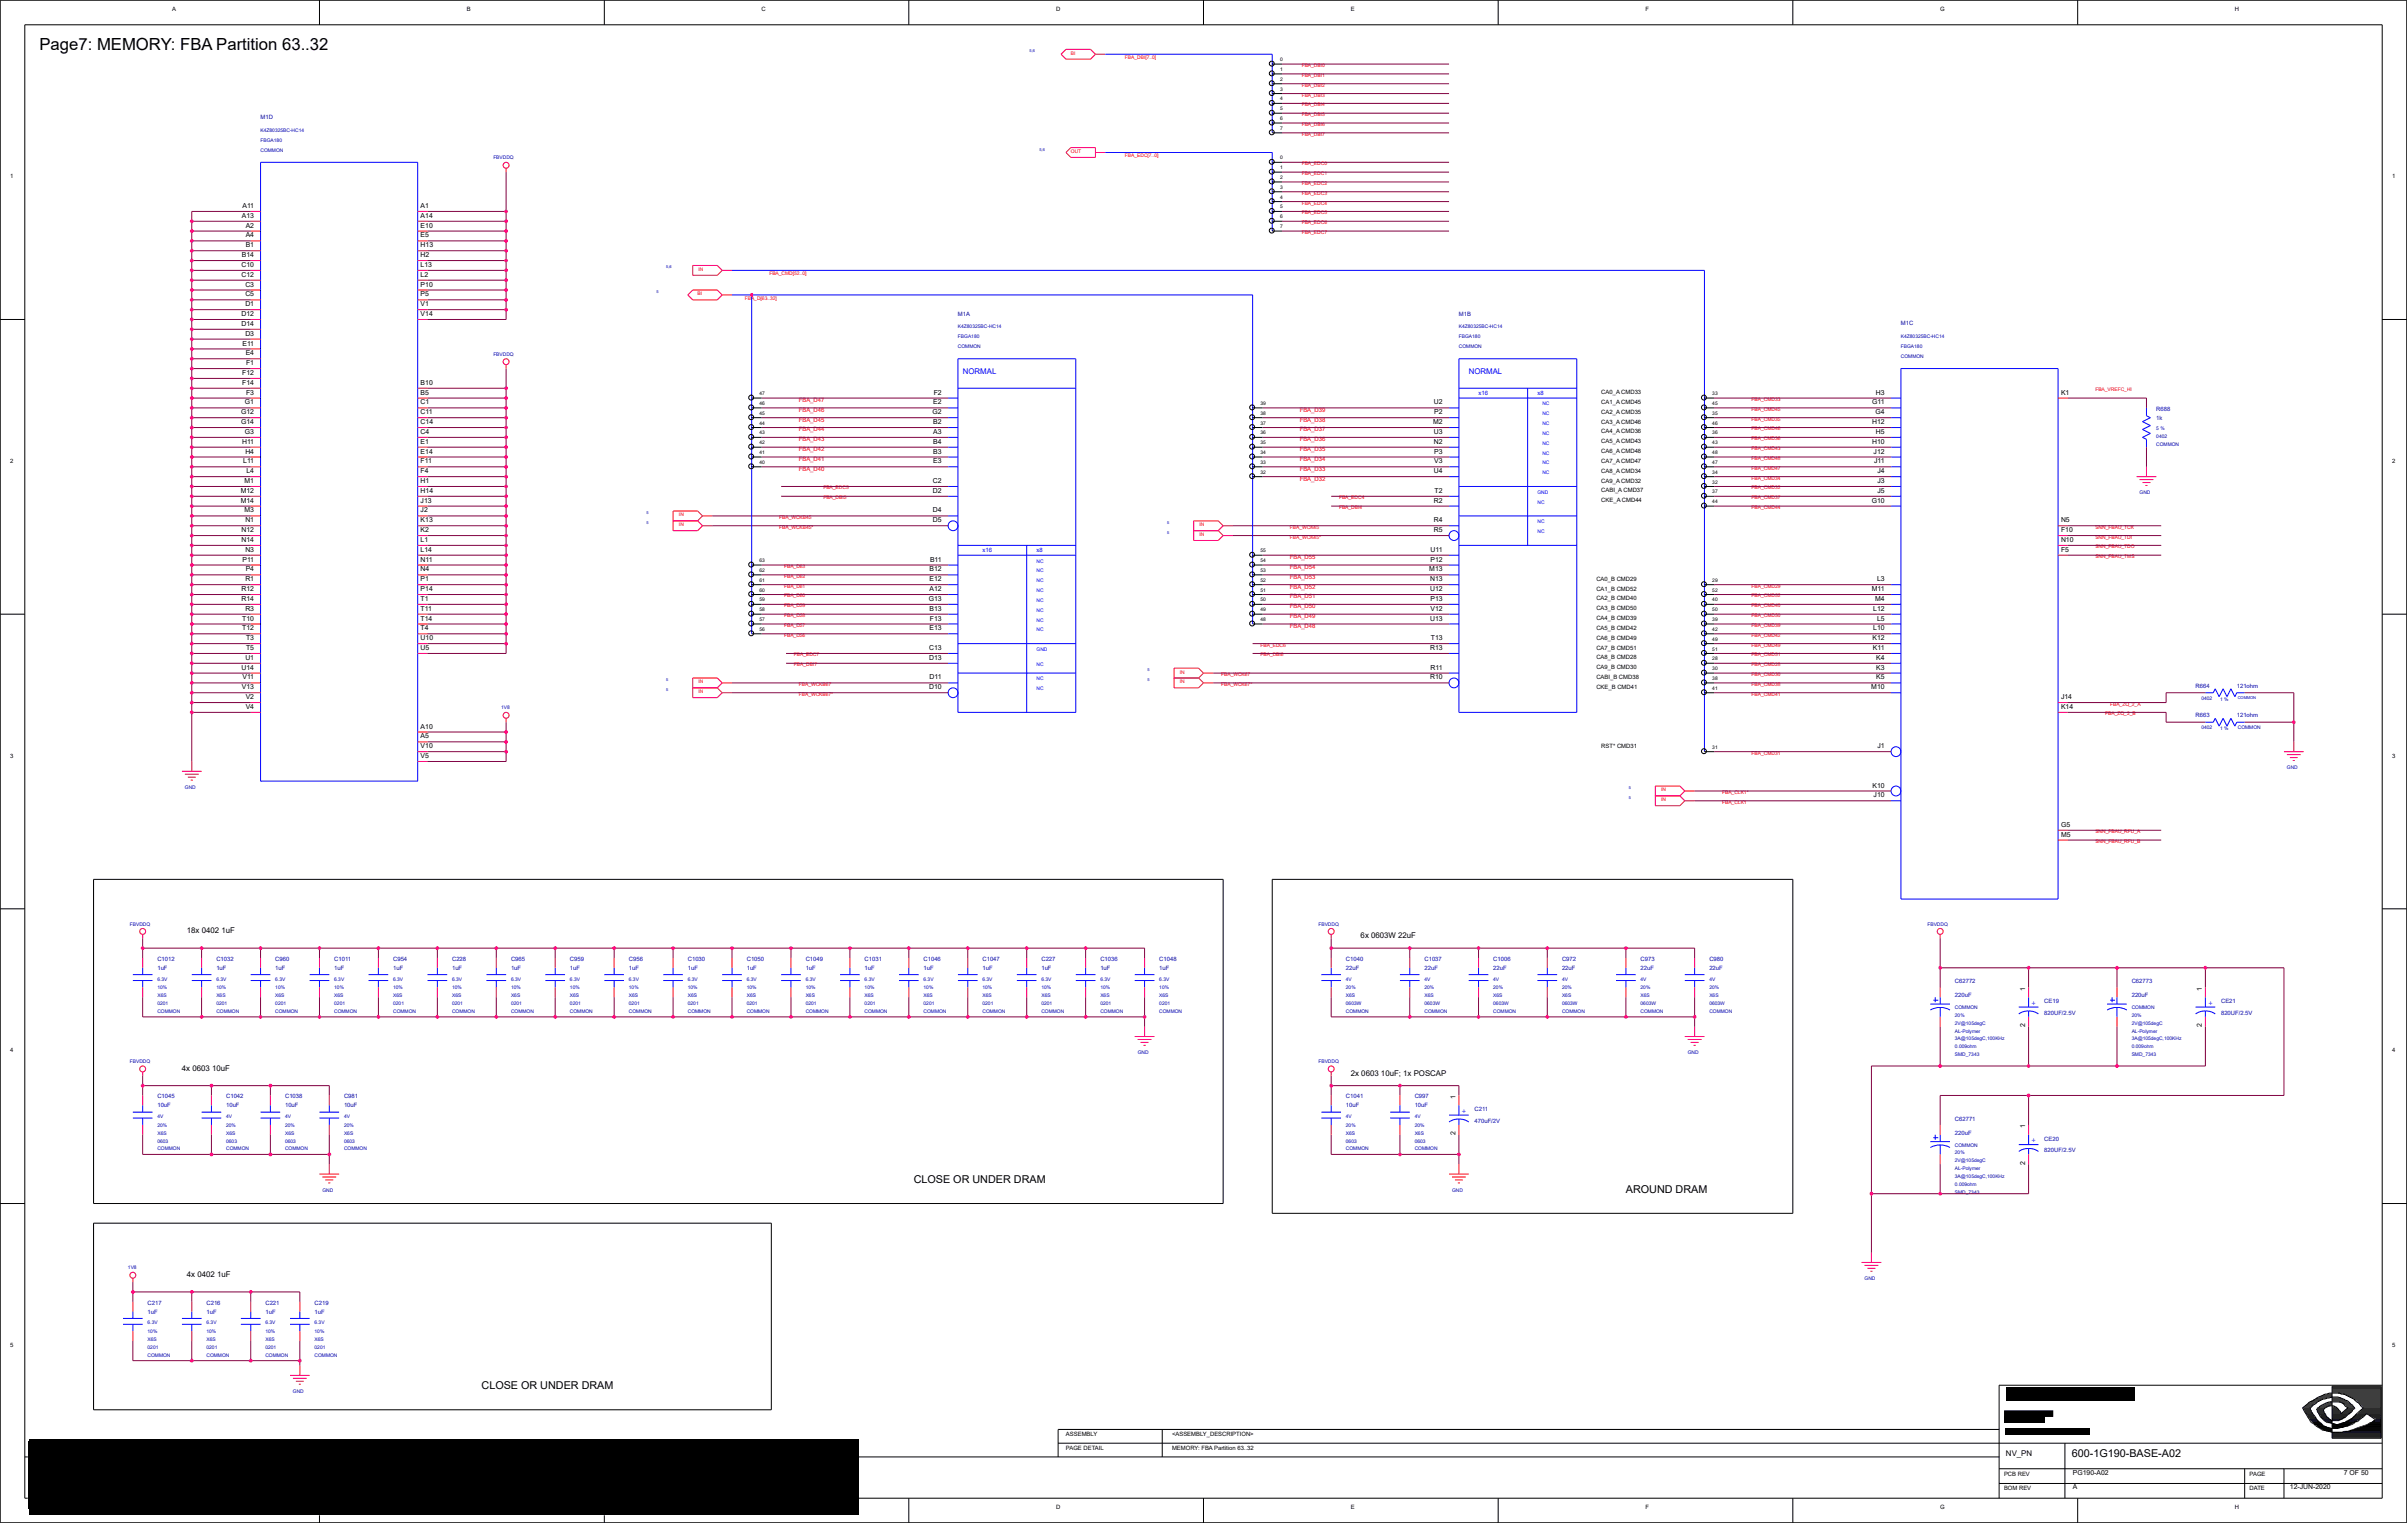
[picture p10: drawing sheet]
<svg xmlns="http://www.w3.org/2000/svg" width="122mm" height="77mm" viewBox="0 0 122 77" stroke-linecap="round" stroke-linejoin="round" font-family="sans-serif">
<defs><g id="words">
<text font-size=".8" x="2" y="2.6">Page7: MEMORY: FBA Partition 63..32</text>
<g font-size=".5">
<text x="46.4" y="60.1">CLOSE OR UNDER DRAM</text>
<text x="82.6" y="60.6">AROUND DRAM</text>
<text x="24.5" y="70.6">CLOSE OR UNDER DRAM</text>
<text x="105.2" y="74">600-1G190-BASE-A02</text>
</g>
<g font-size=".4" fill="#00f">
<text x="48.9" y="19">NORMAL</text>
<text x="74.6" y="19">NORMAL</text>
</g>
<g font-size=".4">
<text x="9.5" y="47.4">18x 0402 1uF</text>
<text x="69.1" y="47.7">6x 0603W 22uF</text>
<text x="9.2" y="54.4">4x 0603 10uF</text>
<text x="68.6" y="54.6">2x 0603 10uF; 1x POSCAP</text>
<text x="9.5" y="64.9">4x 0402 1uF</text>
<text x="101.9" y="74">NV_PN</text>
</g>
<g font-size=".3">
<text x="8.7" y=".6">A</text>
<text x="23.7" y=".6">B</text>
<text x="38.7" y=".6">C</text>
<text x="53.6" y=".6">D</text>
<text x="68.6" y=".6">E</text>
<text x="83.6" y=".6">F</text>
<text x="98.6" y=".6">G</text>
<text x="113.5" y=".6">H</text>
<text x=".5" y="9">1</text>
<text x="12.3" y="11.1">A13</text>
<text x="12.3" y="10.6">A11</text>
<text x="12.5" y="11.6">A2</text>
<text x="21.4" y="11.6">E10</text>
<text x="21.4" y="11.1">A14</text>
<text x="21.4" y="10.6">A1</text>
<text x="121.5" y="9">1</text>
<text x="12.3" y="16.6">D14</text>
<text x="12.3" y="16.1">D12</text>
<text x="12.3" y="14.1">C12</text>
<text x="12.3" y="13.6">C10</text>
<text x="12.3" y="13.1">B14</text>
<text x="12.3" y="17.5">E11</text>
<text x="12.5" y="17.1">D3</text>
<text x="12.5" y="15.6">D1</text>
<text x="12.5" y="15.1">C5</text>
<text x="12.5" y="14.6">C3</text>
<text x="12.5" y="12.6">B1</text>
<text x="12.5" y="12.1">A4</text>
<text x="21.4" y="16.1">V14</text>
<text x="21.4" y="15.6">V1</text>
<text x="21.4" y="15.1">P5</text>
<text x="21.4" y="14.6">P10</text>
<text x="21.4" y="14.1">L2</text>
<text x="21.4" y="13.6">L13</text>
<text x="21.4" y="13.1">H2</text>
<text x="21.4" y="12.6">H13</text>
<text x="21.4" y="12.1">E5</text>
<text x=".5" y="23.5">2</text>
<text x="12.2" y="21.5">G14</text>
<text x="12.2" y="21">G12</text>
<text x="12.3" y="22.5">H11</text>
<text x="12.3" y="19.5">F14</text>
<text x="12.3" y="19">F12</text>
<text x="12.4" y="23.5">L11</text>
<text x="12.4" y="22">G3</text>
<text x="12.4" y="20.5">G1</text>
<text x="12.5" y="23">H4</text>
<text x="12.5" y="18">E4</text>
<text x="12.5" y="20">F3</text>
<text x="12.5" y="18.5">F1</text>
<text x="21.4" y="23.5">F11</text>
<text x="21.4" y="23">E14</text>
<text x="21.4" y="22.5">E1</text>
<text x="21.4" y="22">C4</text>
<text x="21.4" y="21.5">C14</text>
<text x="21.4" y="21">C11</text>
<text x="21.4" y="20.5">C1</text>
<text x="21.4" y="20">B5</text>
<text x="21.4" y="19.5">B10</text>
<text x="47.4" y="21">G2</text>
<text x="47.4" y="23.5">E3</text>
<text x="47.4" y="23">B3</text>
<text x="47.4" y="22.5">B4</text>
<text x="47.4" y="22">A3</text>
<text x="47.4" y="21.5">B2</text>
<text x="47.4" y="20.5">E2</text>
<text x="47.4" y="20">F2</text>
<text x="72.8" y="21.5">M2</text>
<text x="72.8" y="22.5">N2</text>
<text x="72.8" y="22">U3</text>
<text x="72.8" y="20.5">U2</text>
<text x="72.9" y="23.5">V3</text>
<text x="72.9" y="23">P3</text>
<text x="72.9" y="21">P2</text>
<text x="81.3" y="23.5">CA7_A CMD47</text>
<text x="81.3" y="22">CA4_A CMD36</text>
<text x="81.3" y="23">CA6_A CMD48</text>
<text x="81.3" y="21.5">CA3_A CMD46</text>
<text x="81.3" y="20.5">CA1_A CMD45</text>
<text x="81.3" y="21">CA2_A CMD35</text>
<text x="81.3" y="22.5">CA5_A CMD43</text>
<text x="81.3" y="20">CA0_A CMD33</text>
<text x="95.1" y="22.5">H10</text>
<text x="95.1" y="21.5">H12</text>
<text x="95.1" y="20.5">G11</text>
<text x="95.2" y="23">J12</text>
<text x="95.2" y="23.5">J11</text>
<text x="95.3" y="21">G4</text>
<text x="95.3" y="22">H5</text>
<text x="95.3" y="20">H3</text>
<text x="104.7" y="20">K1</text>
<text x="121.5" y="23.5">2</text>
<text x="12.2" y="25.5">M14</text>
<text x="12.2" y="25">M12</text>
<text x="12.3" y="27.5">N14</text>
<text x="12.3" y="27">N12</text>
<text x="12.3" y="28.5">P11</text>
<text x="12.4" y="26">M3</text>
<text x="12.4" y="24.5">M1</text>
<text x="12.5" y="29.5">R1</text>
<text x="12.5" y="28">N3</text>
<text x="12.5" y="26.5">N1</text>
<text x="12.5" y="29">P4</text>
<text x="12.5" y="24">L4</text>
<text x="21.4" y="29.5">P1</text>
<text x="21.4" y="29">N4</text>
<text x="21.4" y="28.5">N11</text>
<text x="21.4" y="28">L14</text>
<text x="21.4" y="27.5">L1</text>
<text x="21.4" y="27">K2</text>
<text x="21.4" y="26.5">K13</text>
<text x="21.4" y="26">J2</text>
<text x="21.4" y="25.5">J13</text>
<text x="21.4" y="25">H14</text>
<text x="21.4" y="24.5">H1</text>
<text x="21.4" y="24">F4</text>
<text x="47.2" y="29.5">E12</text>
<text x="47.2" y="29">B12</text>
<text x="47.2" y="28.5">B11</text>
<text x="47.4" y="26.5">D5</text>
<text x="47.4" y="26">D4</text>
<text x="47.4" y="25">D2</text>
<text x="47.4" y="24.5">C2</text>
<text x="72.6" y="29">M13</text>
<text x="72.6" y="29.5">N13</text>
<text x="72.7" y="28.5">P12</text>
<text x="72.7" y="28">U11</text>
<text x="72.8" y="27">R5</text>
<text x="72.8" y="26.5">R4</text>
<text x="72.8" y="25.5">R2</text>
<text x="72.8" y="24">U4</text>
<text x="72.9" y="25">T2</text>
<text x="81.1" y="30">CA1_B CMD52</text>
<text x="81.1" y="29.5">CA0_B CMD29</text>
<text x="81.3" y="25.5">CKE_A CMD44</text>
<text x="81.3" y="25">CABI_A CMD37</text>
<text x="81.3" y="24">CA8_A CMD34</text>
<text x="81.3" y="24.5">CA9_A CMD32</text>
<text x="95.1" y="25.5">G10</text>
<text x="95.3" y="29.5">L3</text>
<text x="95.4" y="25">J5</text>
<text x="95.4" y="24.5">J3</text>
<text x="95.4" y="24">J4</text>
<text x="104.7" y="28">F5</text>
<text x="104.7" y="27.5">N10</text>
<text x="104.7" y="27">F10</text>
<text x="104.7" y="26.5">N5</text>
<text x="12.3" y="30.5">R14</text>
<text x="12.3" y="30">R12</text>
<text x="12.3" y="34">U14</text>
<text x="12.3" y="35">V13</text>
<text x="12.3" y="32">T12</text>
<text x="12.3" y="31.5">T10</text>
<text x="12.3" y="34.5">V11</text>
<text x="12.5" y="31">R3</text>
<text x="12.5" y="33.5">U1</text>
<text x="12.5" y="35.5">V2</text>
<text x="12.5" y="33">T5</text>
<text x="12.5" y="32.5">T3</text>
<text x="21.4" y="33">U5</text>
<text x="21.4" y="32.5">U10</text>
<text x="21.4" y="32">T4</text>
<text x="21.4" y="31.5">T14</text>
<text x="21.4" y="31">T11</text>
<text x="21.4" y="30.5">T1</text>
<text x="21.4" y="30">P14</text>
<text x="47.2" y="30.5">G13</text>
<text x="47.2" y="35">D10</text>
<text x="47.2" y="33.5">D13</text>
<text x="47.2" y="33">C13</text>
<text x="47.2" y="32">E13</text>
<text x="47.2" y="31">B13</text>
<text x="47.2" y="30">A12</text>
<text x="47.2" y="34.5">D11</text>
<text x="47.2" y="31.5">F13</text>
<text x="72.6" y="34.5">R10</text>
<text x="72.6" y="33">R13</text>
<text x="72.6" y="31.5">U13</text>
<text x="72.6" y="30">U12</text>
<text x="72.7" y="31">V12</text>
<text x="72.7" y="30.5">P13</text>
<text x="72.7" y="34">R11</text>
<text x="72.7" y="32.5">T13</text>
<text x="81.1" y="35">CKE_B CMD41</text>
<text x="81.1" y="34">CA9_B CMD30</text>
<text x="81.1" y="34.5">CABI_B CMD38</text>
<text x="81.1" y="31">CA3_B CMD50</text>
<text x="81.1" y="32">CA5_B CMD42</text>
<text x="81.1" y="32.5">CA6_B CMD49</text>
<text x="81.1" y="33.5">CA8_B CMD28</text>
<text x="81.1" y="33">CA7_B CMD51</text>
<text x="81.1" y="31.5">CA4_B CMD39</text>
<text x="81.1" y="30.5">CA2_B CMD40</text>
<text x="95.1" y="35">M10</text>
<text x="95.1" y="30">M11</text>
<text x="95.1" y="32.5">K12</text>
<text x="95.1" y="33">K11</text>
<text x="95.1" y="32">L10</text>
<text x="95.1" y="31">L12</text>
<text x="95.2" y="30.5">M4</text>
<text x="95.3" y="34.5">K5</text>
<text x="95.3" y="34">K3</text>
<text x="95.3" y="33.5">K4</text>
<text x="95.3" y="31.5">L5</text>
<text x="104.7" y="35.5">J14</text>
<text x=".5" y="38.5">3</text>
<text x="12.5" y="36">V4</text>
<text x="21.4" y="38.5">V5</text>
<text x="21.4" y="38">V10</text>
<text x="21.4" y="37.5">A5</text>
<text x="21.4" y="37">A10</text>
<text x="81.3" y="38">RST* CMD31</text>
<text x="95.1" y="40">K10</text>
<text x="95.2" y="40.5">J10</text>
<text x="95.4" y="38">J1</text>
<text x="104.7" y="42">G5</text>
<text x="104.7" y="36">K14</text>
<text x="121.5" y="38.5">3</text>
<text x="104.7" y="42.5">M5</text>
<text x=".5" y="53.4">4</text>
<text x="102.9" y="52.2" transform="rotate(-90 102.9 52.2)">2</text>
<text x="102.9" y="50.3" transform="rotate(-90 102.9 50.3)">1</text>
<text x="111.8" y="52.2" transform="rotate(-90 111.8 52.2)">2</text>
<text x="111.8" y="50.3" transform="rotate(-90 111.8 50.3)">1</text>
<text x="121.5" y="53.4">4</text>
<text x="73.9" y="57.7" transform="rotate(-90 73.9 57.7)">2</text>
<text x="73.9" y="55.8" transform="rotate(-90 73.9 55.8)">1</text>
<text x="102.9" y="59.2" transform="rotate(-90 102.9 59.2)">2</text>
<text x="102.9" y="57.3" transform="rotate(-90 102.9 57.3)">1</text>
<text x=".5" y="68.4">5</text>
<text x="121.5" y="68.4">5</text>
<text x="53.6" y="76.6">D</text>
<text x="54.1" y="73.7">PAGE DETAIL</text>
<text x="54.1" y="73">ASSEMBLY</text>
<text x="59.5" y="73">&lt;ASSEMBLY_DESCRIPTION&gt;</text>
<text x="59.5" y="73.7">MEMORY: FBA Partition 63..32</text>
<text x="68.6" y="76.6">E</text>
<text x="83.6" y="76.6">F</text>
<text x="98.6" y="76.6">G</text>
<text x="101.8" y="75.7">BOM REV</text>
<text x="101.8" y="75">PCB REV</text>
<text x="105.3" y="75.7">A</text>
<text x="105.3" y="74.9">PG190-A02</text>
<text x="113.5" y="76.6">H</text>
<text x="114.3" y="75">PAGE</text>
<text x="114.3" y="75.7">DATE</text>
<text x="116.3" y="75.7">12-JUN-2020</text>
<text x="119.1" y="74.9">7 OF 50</text>
</g>
<g font-size=".3" fill="#0000a0">
<text x="13.2" y="6">M1D</text>
<text x="48.7" y="16">M1A</text>
<text x="74.1" y="16">M1B</text>
<text x="96.6" y="16.5">M1C</text>
<text x="109.5" y="20.9">R688</text>
<text x="109.5" y="21.3">1k</text>
<text x="111.5" y="34.9">R664</text>
<text x="113.6" y="34.9">121ohm</text>
<text x="111.5" y="36.4">R663</text>
<text x="113.6" y="36.4">121ohm</text>
<text x="8" y="48.8">C1012</text>
<text x="8" y="49.3">1uF</text>
<text x="11" y="48.8">C1032</text>
<text x="11" y="49.3">1uF</text>
<text x="14" y="48.8">C960</text>
<text x="14" y="49.3">1uF</text>
<text x="17" y="48.8">C1011</text>
<text x="17" y="49.3">1uF</text>
<text x="20" y="48.8">C954</text>
<text x="20" y="49.3">1uF</text>
<text x="23" y="48.8">C228</text>
<text x="23" y="49.3">1uF</text>
<text x="26" y="48.8">C965</text>
<text x="26" y="49.3">1uF</text>
<text x="29" y="48.8">C959</text>
<text x="29" y="49.3">1uF</text>
<text x="31.9" y="48.8">C956</text>
<text x="31.9" y="49.3">1uF</text>
<text x="34.9" y="48.8">C1030</text>
<text x="34.9" y="49.3">1uF</text>
<text x="37.9" y="48.8">C1050</text>
<text x="37.9" y="49.3">1uF</text>
<text x="40.9" y="48.8">C1049</text>
<text x="40.9" y="49.3">1uF</text>
<text x="43.9" y="48.8">C1031</text>
<text x="43.9" y="49.3">1uF</text>
<text x="46.9" y="48.8">C1046</text>
<text x="46.9" y="49.3">1uF</text>
<text x="49.9" y="48.8">C1047</text>
<text x="49.9" y="49.3">1uF</text>
<text x="52.9" y="48.8">C227</text>
<text x="52.9" y="49.3">1uF</text>
<text x="55.9" y="48.8">C1036</text>
<text x="55.9" y="49.3">1uF</text>
<text x="58.9" y="48.8">C1048</text>
<text x="58.9" y="49.3">1uF</text>
<text x="68.4" y="48.8">C1040</text>
<text x="68.4" y="49.3">22uF</text>
<text x="72.4" y="48.8">C1037</text>
<text x="72.4" y="49.3">22uF</text>
<text x="75.8" y="48.8">C1006</text>
<text x="75.8" y="49.3">22uF</text>
<text x="79.3" y="48.8">C972</text>
<text x="79.3" y="49.3">22uF</text>
<text x="83.3" y="48.8">C973</text>
<text x="83.3" y="49.3">22uF</text>
<text x="86.8" y="48.8">C980</text>
<text x="86.8" y="49.3">22uF</text>
<text x="99.3" y="50">C62772</text>
<text x="99.3" y="50.7">220uF</text>
<text x="103.8" y="51">CE19</text>
<text x="103.8" y="51.6">820UF/2.5V</text>
<text x="108.3" y="50">C62773</text>
<text x="108.3" y="50.7">220uF</text>
<text x="112.8" y="51">CE21</text>
<text x="112.8" y="51.6">820UF/2.5V</text>
<text x="8" y="55.8">C1045</text>
<text x="8" y="56.2">10uF</text>
<text x="11.5" y="55.8">C1042</text>
<text x="11.5" y="56.2">10uF</text>
<text x="14.5" y="55.8">C1038</text>
<text x="14.5" y="56.2">10uF</text>
<text x="17.5" y="55.8">C981</text>
<text x="17.5" y="56.2">10uF</text>
<text x="68.4" y="55.8">C1041</text>
<text x="68.4" y="56.2">10uF</text>
<text x="71.9" y="55.8">C997</text>
<text x="71.9" y="56.2">10uF</text>
<text x="74.9" y="56.4">C211</text>
<text x="74.9" y="57">470uF/2V</text>
<text x="99.3" y="56.9">C62771</text>
<text x="99.3" y="57.6">220uF</text>
<text x="103.8" y="57.9">CE20</text>
<text x="103.8" y="58.5">820UF/2.5V</text>
<text x="7.5" y="66.3">C217</text>
<text x="7.5" y="66.7">1uF</text>
<text x="10.5" y="66.3">C216</text>
<text x="10.5" y="66.7">1uF</text>
<text x="13.5" y="66.3">C221</text>
<text x="13.5" y="66.7">1uF</text>
<text x="16" y="66.3">C219</text>
<text x="16" y="66.7">1uF</text>
</g>
<g font-size=".3" fill="#f00">
<text x="40.6" y="23.9">FBA_D40</text>
<text x="40.6" y="23.4">FBA_D41</text>
<text x="40.6" y="22.9">FBA_D42</text>
<text x="40.6" y="22.4">FBA_D43</text>
<text x="40.6" y="21.9">FBA_D44</text>
<text x="40.6" y="21.4">FBA_D45</text>
<text x="40.6" y="20.9">FBA_D46</text>
<text x="40.6" y="20.4">FBA_D47</text>
<text x="66" y="23.9">FBA_D33</text>
<text x="66" y="23.4">FBA_D34</text>
<text x="66" y="22.9">FBA_D35</text>
<text x="66" y="22.4">FBA_D36</text>
<text x="66" y="21.9">FBA_D37</text>
<text x="66" y="21.4">FBA_D38</text>
<text x="66" y="20.9">FBA_D39</text>
<text x="65.5" y="29.9">FBA_D52</text>
<text x="65.5" y="29.4">FBA_D53</text>
<text x="65.5" y="28.9">FBA_D54</text>
<text x="65.5" y="28.4">FBA_D55</text>
<text x="66" y="24.4">FBA_D32</text>
<text x="65.5" y="31.9">FBA_D48</text>
<text x="65.5" y="31.4">FBA_D49</text>
<text x="65.5" y="30.9">FBA_D50</text>
<text x="65.5" y="30.4">FBA_D51</text>
</g>
<g font-size=".3" fill="#00f">
<text x="75.1" y="20.1">x16</text>
<text x="78.1" y="20.1">x8</text>
<text x="49.9" y="28.1">x16</text>
<text x="52.6" y="28.1">x8</text>
<text x="103.2" y="51">+</text>
<text x="112.2" y="51">+</text>
<text x="74.3" y="56.5">+</text>
<text x="103.2" y="58">+</text>
</g>
<g font-size=".2" fill="#f00">
<text x="54.4" y="2.8">BI</text>
<text x="57.1" y="3">FBA_DBI[7..0]</text>
<text x="66.1" y="3.4">FBA_DBI0</text>
<text x="66.1" y="3.9">FBA_DBI1</text>
<text x="66.1" y="4.4">FBA_DBI2</text>
<text x="66.1" y="4.9">FBA_DBI3</text>
<text x="66.1" y="5.4">FBA_DBI4</text>
<text x="66.1" y="5.9">FBA_DBI5</text>
<text x="54.4" y="7.8">OUT</text>
<text x="57.1" y="8">FBA_EDC[7..0]</text>
<text x="66.1" y="6.4">FBA_DBI6</text>
<text x="66.1" y="6.9">FBA_DBI7</text>
<text x="66.1" y="8.4">FBA_EDC0</text>
<text x="66.1" y="8.9">FBA_EDC1</text>
<text x="66.1" y="9.4">FBA_EDC2</text>
<text x="66.1" y="9.9">FBA_EDC3</text>
<text x="66.1" y="10.4">FBA_EDC4</text>
<text x="66.1" y="10.9">FBA_EDC5</text>
<text x="66.1" y="11.4">FBA_EDC6</text>
<text x="66.1" y="11.9">FBA_EDC7</text>
<text x="35.4" y="15">BI</text>
<text x="35.5" y="13.8">IN</text>
<text x="37.8" y="15.2">FBA_D[63..32]</text>
<text x="39.1" y="14">FBA_CMD[52..0]</text>
<text x="89" y="20.4">FBA_CMD33</text>
<text x="89" y="21.4">FBA_CMD35</text>
<text x="89" y="22.4">FBA_CMD36</text>
<text x="89" y="22.9">FBA_CMD43</text>
<text x="89" y="20.9">FBA_CMD45</text>
<text x="89" y="21.9">FBA_CMD46</text>
<text x="89" y="23.9">FBA_CMD47</text>
<text x="89" y="23.4">FBA_CMD48</text>
<text x="106.4" y="19.9">FBA_VREFC_HI</text>
<text x="34.5" y="26.7">IN</text>
<text x="34.5" y="26.2">IN</text>
<text x="39.6" y="26.4">FBA_WCKB45</text>
<text x="39.6" y="26.9">FBA_WCKB45*</text>
<text x="39.8" y="29.8">FBA_D61</text>
<text x="39.8" y="29.3">FBA_D62</text>
<text x="39.8" y="28.9">FBA_D63</text>
<text x="41.8" y="25.4">FBA_DBI5</text>
<text x="41.8" y="24.9">FBA_EDC5</text>
<text x="60.9" y="27.2">IN</text>
<text x="60.9" y="26.7">IN</text>
<text x="65.5" y="26.9">FBA_WCK45</text>
<text x="65.5" y="27.4">FBA_WCK45*</text>
<text x="68" y="25.9">FBA_DBI4</text>
<text x="68" y="25.4">FBA_EDC4</text>
<text x="89" y="29.8">FBA_CMD29</text>
<text x="89" y="24.9">FBA_CMD32</text>
<text x="89" y="24.4">FBA_CMD34</text>
<text x="89" y="25.4">FBA_CMD37</text>
<text x="89" y="25.9">FBA_CMD44</text>
<text x="106.4" y="26.9">SNN_FBAU_TCK</text>
<text x="106.4" y="27.4">SNN_FBAU_TDI</text>
<text x="106.4" y="27.9">SNN_FBAU_TDO</text>
<text x="106.4" y="28.4">SNN_FBAU_TMS</text>
<text x="35.5" y="35.2">IN</text>
<text x="35.5" y="34.7">IN</text>
<text x="39.8" y="32.3">FBA_D56</text>
<text x="39.8" y="31.8">FBA_D57</text>
<text x="39.8" y="31.3">FBA_D58</text>
<text x="39.8" y="30.8">FBA_D59</text>
<text x="39.8" y="30.3">FBA_D60</text>
<text x="40.3" y="33.8">FBA_DBI7</text>
<text x="40.3" y="33.3">FBA_EDC7</text>
<text x="40.6" y="34.8">FBA_WCKB67</text>
<text x="40.6" y="35.3">FBA_WCKB67*</text>
<text x="59.9" y="34.7">IN</text>
<text x="59.9" y="34.2">IN</text>
<text x="62" y="34.3">FBA_WCK67</text>
<text x="62" y="34.8">FBA_WCK67*</text>
<text x="64" y="33.3">FBA_DBI6</text>
<text x="64" y="32.8">FBA_EDC6</text>
<text x="89" y="33.8">FBA_CMD28</text>
<text x="89" y="34.3">FBA_CMD30</text>
<text x="89" y="34.8">FBA_CMD38</text>
<text x="89" y="31.8">FBA_CMD39</text>
<text x="89" y="30.8">FBA_CMD40</text>
<text x="89" y="35.3">FBA_CMD41</text>
<text x="89" y="32.3">FBA_CMD42</text>
<text x="89" y="32.8">FBA_CMD49</text>
<text x="89" y="31.3">FBA_CMD50</text>
<text x="89" y="33.3">FBA_CMD51</text>
<text x="89" y="30.3">FBA_CMD52</text>
<text x="107.2" y="35.8">FBA_ZQ_2_A</text>
<text x="84.4" y="40.7">IN</text>
<text x="84.4" y="40.2">IN</text>
<text x="87.5" y="40.8">FBA_CLK1</text>
<text x="87.5" y="40.3">FBA_CLK1*</text>
<text x="89" y="38.3">FBA_CMD31</text>
<text x="106.9" y="36.3">FBA_ZQ_2_B</text>
<text x="106.4" y="42.3">SNN_FBAU_RFU_A</text>
<text x="106.4" y="42.8">SNN_FBAU_RFU_B</text>
</g>
<g font-size=".2">
<text x="65" y="5.6">5</text>
<text x="65" y="5.1">4</text>
<text x="65" y="4.6">3</text>
<text x="65" y="4.1">2</text>
<text x="65" y="3.6">1</text>
<text x="65" y="3.1">0</text>
<text x="65" y="11.6">7</text>
<text x="65" y="11.1">6</text>
<text x="65" y="10.6">5</text>
<text x="65" y="10.1">4</text>
<text x="65" y="9.6">3</text>
<text x="65" y="9.1">2</text>
<text x="65" y="8.6">1</text>
<text x="65" y="8.1">0</text>
<text x="65" y="6.6">7</text>
<text x="65" y="6.1">6</text>
<text x="38.6" y="23.6">40</text>
<text x="38.6" y="23.1">41</text>
<text x="38.6" y="22.6">42</text>
<text x="38.6" y="22.1">43</text>
<text x="38.6" y="21.6">44</text>
<text x="38.6" y="21.1">45</text>
<text x="38.6" y="20.6">46</text>
<text x="38.6" y="20.1">47</text>
<text x="64" y="23.6">33</text>
<text x="64" y="23.1">34</text>
<text x="64" y="22.6">35</text>
<text x="64" y="22.1">36</text>
<text x="64" y="21.6">37</text>
<text x="64" y="21.1">38</text>
<text x="64" y="20.6">39</text>
<text x="87" y="23.6">47</text>
<text x="87" y="23.1">48</text>
<text x="87" y="22.6">43</text>
<text x="87" y="22.1">36</text>
<text x="87" y="21.6">46</text>
<text x="87" y="21.1">35</text>
<text x="87" y="20.6">45</text>
<text x="87" y="20.1">33</text>
<text x="38.6" y="29.5">61</text>
<text x="38.6" y="29.1">62</text>
<text x="38.6" y="28.6">63</text>
<text x="64" y="29.5">52</text>
<text x="64" y="29.1">53</text>
<text x="64" y="28.6">54</text>
<text x="64" y="28.1">55</text>
<text x="64" y="24.1">32</text>
<text x="87" y="29.5">29</text>
<text x="87" y="25.6">44</text>
<text x="87" y="25.1">37</text>
<text x="87" y="24.6">32</text>
<text x="87" y="24.1">34</text>
<text x="38.6" y="32">56</text>
<text x="38.6" y="31.5">57</text>
<text x="38.6" y="31">58</text>
<text x="38.6" y="30.5">59</text>
<text x="38.6" y="30">60</text>
<text x="64" y="31.5">48</text>
<text x="64" y="31">49</text>
<text x="64" y="30.5">50</text>
<text x="64" y="30">51</text>
<text x="87" y="35">41</text>
<text x="87" y="34.5">38</text>
<text x="87" y="34">30</text>
<text x="87" y="33.5">28</text>
<text x="87" y="33">51</text>
<text x="87" y="32.5">49</text>
<text x="87" y="32">42</text>
<text x="87" y="31.5">39</text>
<text x="87" y="31">50</text>
<text x="87" y="30.5">40</text>
<text x="87" y="30">52</text>
<text x="87" y="38">31</text>
</g>
<g font-size=".2" fill="#0000a0">
<text x="13.2" y="6.7">K4Z80325BC-HC14</text>
<text x="13.2" y="7.7">COMMON</text>
<text x="13.2" y="7.2">FBGA180</text>
<text x="25.1" y="8.1">FBVDDQ</text>
<text x="48.7" y="16.7">K4Z80325BC-HC14</text>
<text x="48.7" y="17.2">FBGA180</text>
<text x="48.7" y="17.7">COMMON</text>
<text x="74.1" y="17.2">FBGA180</text>
<text x="74.1" y="17.7">COMMON</text>
<text x="74.1" y="16.7">K4Z80325BC-HC14</text>
<text x="96.6" y="17.2">K4Z80325BC-HC14</text>
<text x="96.6" y="17.7">FBGA180</text>
<text x="25.1" y="18.1">FBVDDQ</text>
<text x="96.6" y="18.2">COMMON</text>
<text x="109.5" y="22.7">COMMON</text>
<text x="109.5" y="21.9">5 %</text>
<text x="109.5" y="22.3">0402</text>
<text x="108.7" y="25.1">GND</text>
<text x="111.8" y="35.5">0402</text>
<text x="112.8" y="35.6">1 %</text>
<text x="9.4" y="40.1">GND</text>
<text x="25.5" y="36">1V8</text>
<text x="111.8" y="37">0402</text>
<text x="112.8" y="37.1">1 %</text>
<text x="113.7" y="37">COMMON</text>
<text x="116.2" y="39.1">GND</text>
<text x="6.6" y="47">FBVDDQ</text>
<text x="67" y="47">FBVDDQ</text>
<text x="97.9" y="47">FBVDDQ</text>
<text x="6.6" y="54">FBVDDQ</text>
<text x="8" y="50.7">X6S</text>
<text x="8" y="49.8">6.3V</text>
<text x="8" y="51.5">COMMON</text>
<text x="8" y="51.1">0201</text>
<text x="8" y="50.3">10%</text>
<text x="11" y="50.7">X6S</text>
<text x="11" y="50.3">10%</text>
<text x="11" y="51.5">COMMON</text>
<text x="11" y="49.8">6.3V</text>
<text x="11" y="51.1">0201</text>
<text x="14" y="49.8">6.3V</text>
<text x="14" y="50.3">10%</text>
<text x="14" y="50.7">X6S</text>
<text x="14" y="51.1">0201</text>
<text x="14" y="51.5">COMMON</text>
<text x="17" y="51.1">0201</text>
<text x="17" y="50.7">X6S</text>
<text x="17" y="50.3">10%</text>
<text x="17" y="51.5">COMMON</text>
<text x="17" y="49.8">6.3V</text>
<text x="20" y="51.5">COMMON</text>
<text x="20" y="51.1">0201</text>
<text x="20" y="50.7">X6S</text>
<text x="20" y="49.8">6.3V</text>
<text x="20" y="50.3">10%</text>
<text x="23" y="50.7">X6S</text>
<text x="23" y="51.1">0201</text>
<text x="23" y="50.3">10%</text>
<text x="23" y="51.5">COMMON</text>
<text x="23" y="49.8">6.3V</text>
<text x="26" y="50.7">X6S</text>
<text x="26" y="51.1">0201</text>
<text x="26" y="50.3">10%</text>
<text x="26" y="49.8">6.3V</text>
<text x="26" y="51.5">COMMON</text>
<text x="29" y="51.5">COMMON</text>
<text x="29" y="51.1">0201</text>
<text x="29" y="50.3">10%</text>
<text x="29" y="49.8">6.3V</text>
<text x="29" y="50.7">X6S</text>
<text x="31.9" y="50.7">X6S</text>
<text x="31.9" y="49.8">6.3V</text>
<text x="31.9" y="51.5">COMMON</text>
<text x="31.9" y="50.3">10%</text>
<text x="31.9" y="51.1">0201</text>
<text x="34.9" y="49.8">6.3V</text>
<text x="34.9" y="51.5">COMMON</text>
<text x="34.9" y="50.3">10%</text>
<text x="34.9" y="51.1">0201</text>
<text x="34.9" y="50.7">X6S</text>
<text x="37.9" y="49.8">6.3V</text>
<text x="37.9" y="51.5">COMMON</text>
<text x="37.9" y="50.3">10%</text>
<text x="37.9" y="51.1">0201</text>
<text x="37.9" y="50.7">X6S</text>
<text x="40.9" y="51.5">COMMON</text>
<text x="40.9" y="50.7">X6S</text>
<text x="40.9" y="50.3">10%</text>
<text x="40.9" y="49.8">6.3V</text>
<text x="40.9" y="51.1">0201</text>
<text x="43.9" y="49.8">6.3V</text>
<text x="43.9" y="51.5">COMMON</text>
<text x="43.9" y="50.3">10%</text>
<text x="43.9" y="51.1">0201</text>
<text x="43.9" y="50.7">X6S</text>
<text x="46.9" y="51.5">COMMON</text>
<text x="46.9" y="51.1">0201</text>
<text x="46.9" y="50.7">X6S</text>
<text x="46.9" y="50.3">10%</text>
<text x="46.9" y="49.8">6.3V</text>
<text x="49.9" y="50.3">10%</text>
<text x="49.9" y="50.7">X6S</text>
<text x="49.9" y="49.8">6.3V</text>
<text x="49.9" y="51.1">0201</text>
<text x="49.9" y="51.5">COMMON</text>
<text x="52.9" y="51.1">0201</text>
<text x="52.9" y="50.7">X6S</text>
<text x="52.9" y="49.8">6.3V</text>
<text x="52.9" y="50.3">10%</text>
<text x="52.9" y="51.5">COMMON</text>
<text x="55.9" y="50.3">10%</text>
<text x="55.9" y="50.7">X6S</text>
<text x="55.9" y="51.5">COMMON</text>
<text x="55.9" y="51.1">0201</text>
<text x="55.9" y="49.8">6.3V</text>
<text x="57.8" y="53.5">GND</text>
<text x="58.9" y="49.8">6.3V</text>
<text x="58.9" y="50.7">X6S</text>
<text x="58.9" y="51.5">COMMON</text>
<text x="58.9" y="51.1">0201</text>
<text x="58.9" y="50.3">10%</text>
<text x="67" y="54">FBVDDQ</text>
<text x="68.4" y="50.3">20%</text>
<text x="68.4" y="49.8">4V</text>
<text x="68.4" y="51.1">0603W</text>
<text x="68.4" y="50.7">X6S</text>
<text x="68.4" y="51.5">COMMON</text>
<text x="72.4" y="50.7">X6S</text>
<text x="72.4" y="50.3">20%</text>
<text x="72.4" y="51.5">COMMON</text>
<text x="72.4" y="51.1">0603W</text>
<text x="72.4" y="49.8">4V</text>
<text x="75.8" y="50.3">20%</text>
<text x="75.8" y="50.7">X6S</text>
<text x="75.8" y="49.8">4V</text>
<text x="75.8" y="51.5">COMMON</text>
<text x="75.8" y="51.1">0603W</text>
<text x="79.3" y="50.3">20%</text>
<text x="79.3" y="50.7">X6S</text>
<text x="79.3" y="49.8">4V</text>
<text x="79.3" y="51.5">COMMON</text>
<text x="79.3" y="51.1">0603W</text>
<text x="83.3" y="50.3">20%</text>
<text x="83.3" y="51.5">COMMON</text>
<text x="83.3" y="49.8">4V</text>
<text x="83.3" y="51.1">0603W</text>
<text x="83.3" y="50.7">X6S</text>
<text x="85.7" y="53.5">GND</text>
<text x="86.8" y="51.5">COMMON</text>
<text x="86.8" y="50.3">20%</text>
<text x="86.8" y="49.8">4V</text>
<text x="86.8" y="50.7">X6S</text>
<text x="86.8" y="51.1">0603W</text>
<text x="99.3" y="52.8">3A@105degC,100KHz</text>
<text x="99.3" y="53.2">0.009ohm</text>
<text x="99.3" y="53.6">SMD_7343</text>
<text x="99.3" y="52.4">AL-Polymer</text>
<text x="99.3" y="51.7">20%</text>
<text x="99.3" y="52.1">2V@105degC</text>
<text x="99.3" y="51.3">COMMON</text>
<text x="108.3" y="52.8">3A@105degC,100KHz</text>
<text x="108.3" y="53.2">0.009ohm</text>
<text x="108.3" y="53.6">SMD_7343</text>
<text x="108.3" y="52.4">AL-Polymer</text>
<text x="108.3" y="51.7">20%</text>
<text x="108.3" y="52.1">2V@105degC</text>
<text x="108.3" y="51.3">COMMON</text>
<text x="8" y="58">0603</text>
<text x="8" y="57.6">X6S</text>
<text x="8" y="57.2">20%</text>
<text x="8" y="58.4">COMMON</text>
<text x="8" y="56.8">4V</text>
<text x="11.5" y="57.6">X6S</text>
<text x="11.5" y="56.8">4V</text>
<text x="11.5" y="58">0603</text>
<text x="11.5" y="57.2">20%</text>
<text x="11.5" y="58.4">COMMON</text>
<text x="14.5" y="56.8">4V</text>
<text x="14.5" y="57.2">20%</text>
<text x="14.5" y="57.6">X6S</text>
<text x="14.5" y="58">0603</text>
<text x="14.5" y="58.4">COMMON</text>
<text x="17.5" y="56.8">4V</text>
<text x="17.5" y="57.2">20%</text>
<text x="17.5" y="57.6">X6S</text>
<text x="17.5" y="58">0603</text>
<text x="17.5" y="58.4">COMMON</text>
<text x="68.4" y="58">0603</text>
<text x="68.4" y="58.4">COMMON</text>
<text x="68.4" y="57.6">X6S</text>
<text x="68.4" y="56.8">4V</text>
<text x="68.4" y="57.2">20%</text>
<text x="71.9" y="57.2">20%</text>
<text x="71.9" y="56.8">4V</text>
<text x="71.9" y="58.4">COMMON</text>
<text x="71.9" y="58">0603</text>
<text x="71.9" y="57.6">X6S</text>
<text x="99.3" y="59.8">3A@105degC,100KHz</text>
<text x="99.3" y="59.4">AL-Polymer</text>
<text x="99.3" y="58.6">20%</text>
<text x="99.3" y="59">2V@105degC</text>
<text x="99.3" y="58.2">COMMON</text>
<text x="6.5" y="64.5">1V8</text>
<text x="16.4" y="60.5">GND</text>
<text x="73.8" y="60.5">GND</text>
<text x="94.7" y="65">GND</text>
<text x="99.3" y="60.2">0.009ohm</text>
<text x="99.3" y="60.6">SMD_7343</text>
<text x="7.5" y="68.1">X6S</text>
<text x="7.5" y="68.5">0201</text>
<text x="7.5" y="67.7">10%</text>
<text x="7.5" y="67.3">6.3V</text>
<text x="7.5" y="68.9">COMMON</text>
<text x="10.5" y="67.3">6.3V</text>
<text x="10.5" y="68.1">X6S</text>
<text x="10.5" y="67.7">10%</text>
<text x="10.5" y="68.9">COMMON</text>
<text x="10.5" y="68.5">0201</text>
<text x="13.5" y="67.7">10%</text>
<text x="13.5" y="68.1">X6S</text>
<text x="13.5" y="68.5">0201</text>
<text x="13.5" y="68.9">COMMON</text>
<text x="13.5" y="67.3">6.3V</text>
<text x="14.9" y="70.8">GND</text>
<text x="16" y="68.9">COMMON</text>
<text x="16" y="68.1">X6S</text>
<text x="16" y="68.5">0201</text>
<text x="16" y="67.3">6.3V</text>
<text x="16" y="67.7">10%</text>
</g>
<g font-size=".2" fill="#00f">
<text x="78.3" y="21.6">NC</text>
<text x="78.3" y="22.6">NC</text>
<text x="78.3" y="21.1">NC</text>
<text x="78.3" y="20.6">NC</text>
<text x="78.3" y="23.1">NC</text>
<text x="78.3" y="23.6">NC</text>
<text x="78.3" y="22.1">NC</text>
<text x="52.6" y="29.6">NC</text>
<text x="52.6" y="29.1">NC</text>
<text x="52.6" y="28.6">NC</text>
<text x="78.1" y="27.1">NC</text>
<text x="78.1" y="26.6">NC</text>
<text x="78.1" y="25.6">NC</text>
<text x="78.1" y="25.1">GND</text>
<text x="78.3" y="24.1">NC</text>
<text x="52.6" y="31.1">NC</text>
<text x="52.6" y="33.8">NC</text>
<text x="52.6" y="34.6">NC</text>
<text x="52.6" y="35.1">NC</text>
<text x="52.6" y="30.6">NC</text>
<text x="52.6" y="31.6">NC</text>
<text x="52.6" y="32.1">NC</text>
<text x="52.6" y="30.1">NC</text>
<text x="52.6" y="33.1">GND</text>
</g>
</g></defs>
<g fill="none" stroke="#00f" stroke-width=".05">
<path d="M13.2 8.2h8v31.5h-8zM37.2 13.7h49.4v24.5M37.2 15h26.4v16.7M38.2 15v17.2M48.7 18.2h5.9v18h-5.9zM48.7 19.7h5.9M56.1 2.8h8.5v3.9M56.1 7.7h8.5v4M74.1 18.2h6v18h-6zM74.1 19.7h6M77.6 19.7v8M96.6 18.7h7.9v27h-7.9z"/>
<path d="M48.2 26.2h.5M48.2 24.7h.5M48.2 20.2h.5M48.2 29.2h.5M48.2 30.2h.5M48.2 30.7h.5M48.2 31.2h.5M48.2 23.7h.5M48.2 22.7h.5M48.2 22.2h.5M48.2 21.7h.5M48.2 21.2h.5"/>
<path d="M48.2 20.7h.5M48.2 25.2h.5M48.2 28.7h.5M48.2 33.2h.5M48.2 31.7h.5M48.2 29.7h.5M48.2 23.2h.5M48.2 32.2h.5M48.2 33.7h.5M48.2 34.7h.5M48.7 27.7h5.9M48.7 32.7h5.9"/>
<path d="M48.7 28.2h5.9M48.7 34.2h5.9M52.2 27.7v8.5M73.6 29.2h.5M73.6 30.2h.5M73.6 30.7h.5M73.6 31.2h.5M73.6 32.7h.5M73.6 26.7h.5M73.6 23.7h.5M73.6 22.7h.5M73.6 22.2h.5"/>
<path d="M73.6 21.7h.5M73.6 21.2h.5M73.6 20.7h.5M73.6 25.7h.5M73.6 25.2h.5M73.6 28.7h.5M73.6 28.2h.5M73.6 33.2h.5M73.6 31.7h.5M73.6 34.2h.5M73.6 29.7h.5M73.6 24.2h.5"/>
<path d="M73.6 23.2h.5M74.1 26.2h6M74.1 24.7h6M74.1 20.2h6M74.1 27.7h6M96.1 24.7h.5M96.1 20.2h.5M96.1 30.2h.5M96.1 30.7h.5M96.1 31.2h.5M96.1 32.7h.5M96.1 23.7h.5"/>
<path d="M96.1 22.7h.5M96.1 22.2h.5M96.1 21.7h.5M96.1 21.2h.5M96.1 20.7h.5M96.1 25.7h.5M96.1 25.2h.5M96.1 33.2h.5M96.1 31.7h.5M96.1 34.2h.5M96.1 29.7h.5M96.1 24.2h.5"/>
<path d="M96.1 23.2h.5M96.1 32.2h.5M96.1 33.7h.5M96.1 34.7h.5M96.1 35.2h.5M109 20.7v.4M109 22.3v.4M112 35.2h.4M112 36.7h.4M113.6 35.2h.4M113.6 36.7h.4M6.7 49.5h1"/>
<path d="M6.7 49.8h1M6.7 56.5h1M6.7 56.8h1M7.2 49.2v.3M7.2 49.8v.4M7.2 56.1v.4M7.2 56.8v.3M9.7 49.5h1M9.7 49.8h1M10.2 56.5h1M10.2 56.8h1M10.2 49.2v.3"/>
<path d="M10.2 49.8v.4M10.7 56.1v.4M10.7 56.8v.3M12.7 49.5h1M12.7 49.8h1M13.2 56.5h1M13.2 56.8h1M13.2 49.2v.3M13.2 49.8v.4M13.7 56.1v.4M13.7 56.8v.3M15.7 49.5h1"/>
<path d="M15.7 49.8h1M16.2 56.5h1M16.2 56.8h1M16.2 49.2v.3M16.2 49.8v.4M16.7 56.1v.4M16.7 56.8v.3M18.7 49.5h1M18.7 49.8h1M19.2 49.2v.3M19.2 49.8v.4M21.7 49.5h1"/>
<path d="M21.7 49.8h1M22.2 49.2v.3M22.2 49.8v.4M24.7 49.5h1M24.7 49.8h1M25.2 49.2v.3M25.2 49.8v.4M27.7 49.5h1M27.7 49.8h1M28.2 49.2v.3M28.2 49.8v.4M30.7 49.5h1"/>
<path d="M30.7 49.8h1M31.2 49.2v.3M31.2 49.8v.4M33.7 49.5h1M33.7 49.8h1M34.2 49.2v.3M34.2 49.8v.4M36.7 49.5h1M36.7 49.8h1M37.2 49.2v.3M37.2 49.8v.4M39.7 49.5h1"/>
<path d="M39.7 49.8h1M40.2 49.2v.3M40.2 49.8v.4M42.7 49.5h1M42.7 49.8h1M43.2 49.2v.3M43.2 49.8v.4M45.7 49.5h1M45.7 49.8h1M46.2 49.2v.3M46.2 49.8v.4M48.7 49.5h1"/>
<path d="M48.7 49.8h1M49.2 49.2v.3M49.2 49.8v.4M51.7 49.5h.9M51.7 49.8h.9M52.2 49.2v.3M52.2 49.8v.4M54.6 49.5h1M54.6 49.8h1M55.1 49.2v.3M55.1 49.8v.4M57.6 49.5h1"/>
<path d="M57.6 49.8h1M58.1 49.2v.3M58.1 49.8v.4M67.1 49.5h1M67.1 49.8h1M67.1 56.5h1M67.1 56.8h1M67.6 49.2v.3M67.6 49.8v.4M67.6 56.1v.4M67.6 56.8v.3M70.6 56.5h1"/>
<path d="M70.6 56.8h1M71.1 49.5h1M71.1 49.8h1M71.1 56.1v.4M71.1 56.8v.3M71.6 49.2v.3M71.6 49.8v.4M73.6 56.6h1M74.1 56.8l.5 .2M74.1 56.8l-.5 .2M74.1 56.1v.5M74.1 56.8v.3"/>
<path d="M74.6 49.5h1M74.6 49.8h1M75.1 49.2v.3M75.1 49.8v.4M78.1 49.5h1M78.1 49.8h1M78.6 49.2v.3M78.6 49.8v.4M82.1 49.5h1M82.1 49.8h1M82.6 49.2v.3M82.6 49.8v.4"/>
<path d="M85.6 49.5h1M85.6 49.8h1M86.1 49.2v.3M86.1 49.8v.4M96.1 40.7h.5M98.1 58.3a1 1 0 0 1 .9 0M98.1 51.3a.99 .99 0 0 1 .9 0M98.1 51h.9M98.1 58h.9M98.2 50.8h.3M98.2 57.8h.3M98.3 50.7v.2"/>
<path d="M98.3 57.6v.3M98.6 50.7v.3M98.6 51.2v.5M98.6 57.6v.4M98.6 58.1v.5M102.5 58.1h1M102.5 51.2h1M103 58.3l.5 .2M103 58.3l-.5 .2M103 51.4l.5 .1M103 51.4l-.5 .1M103 50.7v.5"/>
<path d="M103 51.4v.3M103 57.6v.5M103 58.3v.3M107 51.3a.99 .99 0 0 1 1 0M107 51h1M107.2 50.8h.2M107.3 50.7v.2M107.5 50.7v.3M107.5 51.2v.5M111.5 51.2h1M112 51.4l.5 .1M112 51.4l-.5 .1"/>
<path d="M112 50.7v.5M112 51.4v.3M6.2 67h1M6.2 67.3h1M6.7 66.6v.4M6.7 67.3v.3M9.2 67h1M9.2 67.3h1M9.7 66.6v.4M9.7 67.3v.3M12.2 67h1M12.2 67.3h1"/>
<path d="M12.7 66.6v.4M12.7 67.3v.3M14.7 67h1M14.7 67.3h1M15.2 66.6v.4M15.2 67.3v.3"/>
<circle cx="48.4" cy="26.7" r=".25"/>
<circle cx="48.4" cy="35.2" r=".25"/>
<circle cx="73.9" cy="27.2" r=".25"/>
<circle cx="73.9" cy="34.7" r=".25"/>
<circle cx="96.3" cy="38.2" r=".25"/>
<circle cx="96.3" cy="40.2" r=".25"/>
</g>
<g fill="none" stroke="#f00" stroke-width=".05">
<path d="M12.7 19.7h.5M12.7 19.2h.5M12.7 18.7h.5M12.7 18.2h.5M12.7 17.7h.5M12.7 17.2h.5M12.7 16.7h.5M12.7 16.2h.5M12.7 15.7h.5M12.7 15.2h.5M12.7 14.7h.5M12.7 14.2h.5"/>
<path d="M12.7 13.7h.5M12.7 13.2h.5M12.7 12.7h.5M12.7 12.2h.5M12.7 11.7h.5M12.7 11.2h.5M12.7 10.7h.5M21.2 19.7h.5M21.2 16.2h.5M21.2 15.7h.5M21.2 15.2h.5M21.2 14.7h.5"/>
<path d="M21.2 14.2h.5M21.2 13.7h.5M21.2 13.2h.5M21.2 12.7h.5M21.2 12.2h.5M21.2 11.7h.5M21.2 11.2h.5M21.2 10.7h.5M25.7 8.5v.2M25.7 18.5v.2M35.2 15.2h1.2M35.2 14.7h1.2"/>
<path d="M36.4 13.5h-1.2v.5h1.2M36.7 13.7h.5M36.7 15h.5M54.1 3h1.3M54.1 2.5h1.3M54.4 7.5h1.2v.5h-1.2M55.6 7.7h.5M55.6 2.8h.5M9.2 39.2h1M9.4 39.3h.7M9.5 39.5h.4M9.7 39.6h.1"/>
<path d="M9.7 38.7v.5M12.7 36.2h.5M12.7 35.7h.5M12.7 28.2h.5M12.7 27.7h.5M12.7 27.2h.5M12.7 26.7h.5M12.7 20.2h.5M12.7 35.2h.5M12.7 34.7h.5M12.7 34.2h.5M12.7 33.7h.5"/>
<path d="M12.7 33.2h.5M12.7 32.7h.5M12.7 32.2h.5M12.7 31.7h.5M12.7 31.2h.5M12.7 30.7h.5M12.7 30.2h.5M12.7 29.7h.5M12.7 29.2h.5M12.7 28.7h.5M12.7 26.2h.5M12.7 25.7h.5"/>
<path d="M12.7 25.2h.5M12.7 24.7h.5M12.7 24.2h.5M12.7 23.7h.5M12.7 23.2h.5M12.7 22.7h.5M12.7 22.2h.5M12.7 21.7h.5M12.7 21.2h.5M12.7 20.7h.5M21.2 28.2h.5M21.2 27.7h.5"/>
<path d="M21.2 27.2h.5M21.2 26.7h.5M21.2 20.2h.5M21.2 33.2h.5M21.2 32.7h.5M21.2 32.2h.5M21.2 31.7h.5M21.2 31.2h.5M21.2 30.7h.5M21.2 30.2h.5M21.2 29.7h.5M21.2 29.2h.5"/>
<path d="M21.2 28.7h.5M21.2 26.2h.5M21.2 25.7h.5M21.2 25.2h.5M21.2 24.7h.5M21.2 24.2h.5M21.2 23.7h.5M21.2 23.2h.5M21.2 22.7h.5M21.2 22.2h.5M21.2 21.7h.5M21.2 21.2h.5"/>
<path d="M21.2 20.7h.5M21.2 38.7h.5M21.2 38.2h.5M21.2 37.7h.5M21.2 37.2h.5M25.7 36.5v.2M34.2 26.5h1.2M35.2 34.9h1.2M35.4 26h-1.2v1h1.2M35.7 26.7h.5M35.7 26.2h.5M36.4 34.4h-1.2v1h1.2"/>
<path d="M36.7 35.2h.5M36.7 34.7h.5M59.6 34.4h1.3M60.6 27h1.3M60.9 33.9h-1.3v1h1.3M61.1 34.7h.5M61.1 34.2h.5M61.9 26.5h-1.3v1h1.3M62.1 27.2h.5M62.1 26.7h.5M85.3 39.9h-1.2v1h1.2M104.5 36.2h.5"/>
<path d="M104.5 35.7h.5M104.5 28.2h.5M104.5 27.7h.5M104.5 27.2h.5M104.5 26.7h.5M104.5 20.2h.5M108.5 24.2h1M108.7 24.4h.7M108.8 24.5h.4M109 24.7h.1M109 23.7v.5M116 38.2h1"/>
<path d="M116.2 38.3h.7M116.3 38.5h.4M116.5 38.6h.1M116.5 37.7v.5M7.2 47.5v.2M7.2 48.7v.5M7.2 50.2v.5M7.2 54.4v.2M7.2 55.6v.5M7.2 57.1v.5M10.2 48.7v.5M10.2 50.2v.5"/>
<path d="M10.7 55.6v.5M10.7 57.1v.5M13.2 48.7v.5M13.2 50.2v.5M13.7 55.6v.5M13.7 57.1v.5M16.2 48.7v.5M16.2 50.2v.5M16.2 59.6h1M16.4 59.8h.7M16.5 59.9h.4M16.7 55.6v.5"/>
<path d="M16.7 57.1v.5M16.7 59.1v.5M19.2 48.7v.5M19.2 50.2v.5M22.2 48.7v.5M22.2 50.2v.5M25.2 48.7v.5M25.2 50.2v.5M28.2 48.7v.5M28.2 50.2v.5M31.2 48.7v.5M31.2 50.2v.5"/>
<path d="M34.2 48.7v.5M34.2 50.2v.5M37.2 48.7v.5M37.2 50.2v.5M40.2 48.7v.5M40.2 50.2v.5M43.2 48.7v.5M43.2 50.2v.5M46.2 48.7v.5M46.2 50.2v.5M49.2 48.7v.5M49.2 50.2v.5"/>
<path d="M52.2 48.7v.5M52.2 50.2v.5M55.1 48.7v.5M55.1 50.2v.5M57.6 52.6h1M57.8 52.8h.7M57.9 52.9h.4M58.1 53.1h.1M58.1 48.7v.5M58.1 50.2v.5M58.1 52.2v.4M67.6 47.5v.2"/>
<path d="M67.6 48.7v.5M67.6 50.2v.5M67.6 54.4v.2M67.6 55.6v.5M67.6 57.1v.5M71.1 55.6v.5M71.1 57.1v.5M71.6 48.7v.5M71.6 50.2v.5M73.6 59.6h1M73.8 59.8h.7M73.9 59.9h.4"/>
<path d="M74.1 55.6v.5M74.1 57.1v.5M74.1 59.1v.5M75.1 48.7v.5M75.1 50.2v.5M78.6 48.7v.5M78.6 50.2v.5M82.6 48.7v.5M82.6 50.2v.5M84.1 40.4h1.2M85.6 52.6h1M85.6 40.7h.5"/>
<path d="M85.6 40.2h.5M85.7 52.8h.7M85.9 52.9h.4M86 53.1h.1M86.1 48.7v.5M86.1 50.2v.5M86.1 52.2v.4M98.6 47.5v.2M98.6 50.2v.5M98.6 51.7v.5M98.6 57.1v.5M98.6 58.6v.5"/>
<path d="M103 50.2v.5M103 51.7v.5M103 57.1v.5M103 58.6v.5M104.5 42.7h.5M104.5 42.2h.5M107.5 50.2v.5M107.5 51.7v.5M112 50.2v.5M112 51.7v.5M6.7 64.9v.2M6.7 66.1v.5"/>
<path d="M6.7 67.6v.5M9.7 66.1v.5M9.7 67.6v.5M12.7 66.1v.5M12.7 67.6v.5M14.7 69.9h1M14.9 70h.7M15 70.2h.4M15.2 70.3h.1M15.2 66.1v.5M15.2 67.6v.5M15.2 69.4v.5"/>
<path d="M16.7 60.1h.1M74.1 60.1h.1M94.6 64.1h1M94.7 64.3h.7M94.9 64.4h.4M95 64.6h.1M95.1 63.6v.5"/>
<circle cx="25.7" cy="18.4" r=".15"/>
<circle cx="25.7" cy="8.4" r=".15"/>
<circle cx="25.7" cy="36.3" r=".15"/>
<circle cx="7.2" cy="47.3" r=".15"/>
<circle cx="7.2" cy="54.3" r=".15"/>
<circle cx="67.6" cy="47.3" r=".15"/>
<circle cx="67.6" cy="54.3" r=".15"/>
<circle cx="98.6" cy="47.3" r=".15"/>
<circle cx="6.7" cy="64.8" r=".15"/>
</g>
<g fill="#000" stroke="#00f" stroke-width=".05">
<path d="M108.8 22.2l.2 .1zM108.8 21.8l.4 .2zM108.8 21.8l.4-.2zM108.8 21.4l.4-.2zM108.8 22.2l.4-.2zM108.8 21.4l.4 .2zM109 21.1l.2 .1zM112.5 36.5l-.1 .2zM112.5 35l-.1 .2zM112.5 36.5l.2 .4zM112.5 35l.2 .4zM112.9 36.5l-.2 .4z"/>
<path d="M112.9 36.5l.2 .4zM112.9 35l-.2 .4zM112.9 35l.2 .4zM113.3 36.5l-.2 .4zM113.3 35l-.2 .4zM113.3 36.5l.2 .4zM113.3 35l.2 .4zM113.6 36.7l-.1 .2zM113.6 35.2l-.1 .2z"/>
</g>
<g fill="#000" stroke="#f00" stroke-width=".05">
<path d="M35.2 14.7l-.3 .3zM34.9 15l.3 .2zM36.4 15.2l.3-.2zM36.4 14l.3-.3zM36.4 14.7l.3 .3zM36.4 13.5l.3 .2zM54.1 2.5l-.2 .3zM54.1 7.7l.3-.2zM53.9 2.8l.2 .2zM54.1 7.7l.3 .3zM55.4 3l.2-.2zM55.4 2.5l.2 .3z"/>
<path d="M35.4 27l.3-.3zM35.4 26.5l.3-.3zM35.4 26.5l.3 .2zM35.4 26l.3 .2zM36.4 35.4l.3-.2zM36.4 34.9l.3-.2zM36.4 34.9l.3 .3zM36.4 34.4l.3 .3zM60.9 34.9l.2-.2zM61.1 34.2l-.2 .2zM60.9 34.4l.2 .3zM60.9 33.9l.2 .3z"/>
<path d="M61.9 27.5l.2-.3zM62.1 26.7l-.2 .3zM61.9 27l.2 .2zM61.9 26.5l.2 .2zM85.3 40.9l.3-.2zM85.3 40.4l.3-.2zM85.3 40.4l.3 .3zM85.3 39.9l.3 .3z"/>
</g>
<g fill="none" stroke="#800040" stroke-width=".05">
<path d="M9.7 11.2h3M9.7 11.7h3M9.7 19.7h3M9.7 16.2h3M9.7 15.7h3M9.7 15.2h3M9.7 14.7h3M9.7 14.2h3M9.7 13.7h3M9.7 13.2h3M9.7 12.7h3M9.7 12.2h3"/>
<path d="M9.7 19.2h3M9.7 18.7h3M9.7 18.2h3M9.7 17.7h3M9.7 17.2h3M9.7 16.7h3M12.7 10.7h-3v28M21.7 10.7h4M21.7 11.2h4M21.7 11.7h4M21.7 19.7h4M21.7 15.7h4"/>
<path d="M21.7 15.2h4M21.7 14.7h4M21.7 14.2h4M21.7 13.7h4M21.7 13.2h4M21.7 12.7h4M21.7 12.2h4M25.7 18.7v14.5h-4M25.7 8.7v7.5h-4M65.1 3.3h8.5M65.1 3.8h8.5M65.1 4.3h8.5"/>
<path d="M65.1 4.8h8.5M65.1 5.3h8.5M65.1 5.8h8.5M65.1 6.2h8.5M65.1 6.7h8.5M65.1 8.2h8.5M65.1 8.7h8.5M65.1 9.2h8.5M65.1 9.7h8.5M65.1 10.2h8.5M65.1 10.7h8.5M65.1 11.2h8.5"/>
<path d="M65.1 11.7h8.5M9.7 33.7h3M9.7 29.7h3M9.7 34.2h3M9.7 24.7h3M9.7 20.2h3M9.7 24.2h3M9.7 21.2h3M9.7 22.2h3M9.7 25.2h3M9.7 34.7h3M9.7 31.7h3"/>
<path d="M9.7 30.7h3M9.7 35.2h3M9.7 32.2h3M9.7 22.7h3M9.7 25.7h3M9.7 20.7h3M9.7 21.7h3M9.7 23.7h3M9.7 23.2h3M9.7 32.7h3M9.7 31.2h3M9.7 33.2h3"/>
<path d="M9.7 30.2h3M9.7 29.2h3M9.7 28.7h3M9.7 28.2h3M9.7 26.7h3M9.7 27.2h3M9.7 26.2h3M9.7 36.2h3M9.7 27.7h3M9.7 35.7h3M21.7 29.7h4M21.7 38.2h4"/>
<path d="M21.7 24.7h4M21.7 20.2h4M21.7 24.2h4M21.7 21.2h4M21.7 22.2h4M21.7 25.2h4M21.7 31.7h4M21.7 30.7h4M21.7 32.2h4M21.7 22.7h4M21.7 25.7h4M21.7 20.7h4"/>
<path d="M21.7 21.7h4M21.7 23.7h4M21.7 23.2h4M21.7 32.7h4M21.7 31.2h4M21.7 30.2h4M21.7 29.2h4M21.7 28.7h4M21.7 28.2h4M21.7 26.7h4M21.7 27.2h4M21.7 26.2h4"/>
<path d="M21.7 27.7h4M21.7 37.7h4M21.7 37.2h4M25.7 36.7v2h-4M36.2 26.7h12M36.2 26.2h12M37.2 34.7h11M37.2 35.2h11M38.7 29.7h9.5M38.7 20.2h9.5M38.7 21.2h9.5M38.7 22.2h9.5"/>
<path d="M38.7 31.7h9.5M38.7 30.7h9.5M38.7 32.2h9.5M38.7 22.7h9.5M38.7 20.7h9.5M38.7 21.7h9.5M38.7 23.7h9.5M38.7 23.2h9.5M38.7 31.2h9.5M38.7 30.2h9.5M38.7 29.2h9.5M38.7 28.7h9.5"/>
<path d="M39.7 24.7h8.5M39.7 25.2h8.5M39.9 33.7h8.3M39.9 33.2h8.3M61.6 34.2h12M61.6 34.7h12M62.6 26.7h11M62.6 27.2h11M63.6 32.7h10M63.6 33.2h10M64.1 29.7h9.5M64.1 24.2h9.5"/>
<path d="M64.1 21.2h9.5M64.1 22.2h9.5M64.1 31.7h9.5M64.1 30.7h9.5M64.1 22.7h9.5M64.1 20.7h9.5M64.1 21.7h9.5M64.1 23.7h9.5M64.1 23.2h9.5M64.1 31.2h9.5M64.1 30.2h9.5M64.1 29.2h9.5"/>
<path d="M64.1 28.7h9.5M64.1 28.2h9.5M67.6 25.2h6M67.6 25.7h6M87.1 33.7h9M87.1 29.7h9M87.1 34.2h9M87.1 38.2h9M87.1 24.7h9M87.1 20.2h9M87.1 24.2h9M87.1 21.2h9"/>
<path d="M87.1 22.2h9M87.1 25.2h9M87.1 34.7h9M87.1 31.7h9M87.1 30.7h9M87.1 35.2h9M87.1 32.2h9M87.1 22.7h9M87.1 25.7h9M87.1 20.7h9M87.1 21.7h9M87.1 23.7h9"/>
<path d="M87.1 23.2h9M87.1 32.7h9M87.1 31.2h9M87.1 33.2h9M87.1 30.2h9M105 20.2h4v.5M105 28.2h4.8M105 26.7h4.8M105 27.2h4.8M105 36.2h5v.5h2M105 27.7h4.8M109 22.7v1"/>
<path d="M112 35.2h-2v.5h-5M114 35.2h2.5v2.5M114 36.7h2.5M7.2 47.7v1M7.2 50.7v1h50.9M7.2 54.6v1M7.2 57.6v1h9.5M7.2 55.1h9.5v.5M7.2 48.2h50.9v.5M10.2 48.2v.5M10.2 50.7v1M10.7 55.1v.5"/>
<path d="M10.7 57.6v1M13.2 48.2v.5M13.2 50.7v1M13.7 55.1v.5M13.7 57.6v1M16.2 48.2v.5M16.2 50.7v1M16.7 57.6v1.5M19.2 48.2v.5M19.2 50.7v1M22.2 48.2v.5M22.2 50.7v1"/>
<path d="M25.2 48.2v.5M25.2 50.7v1M28.2 48.2v.5M28.2 50.7v1M31.2 48.2v.5M31.2 50.7v1M34.2 48.2v.5M34.2 50.7v1M37.2 48.2v.5M37.2 50.7v1M40.2 48.2v.5M40.2 50.7v1"/>
<path d="M43.2 48.2v.5M43.2 50.7v1M46.2 48.2v.5M46.2 50.7v1M49.2 48.2v.5M49.2 50.7v1M52.2 48.2v.5M52.2 50.7v1M55.1 48.2v.5M55.1 50.7v1M58.1 50.7v1.5M67.6 55.1h6.5v.5"/>
<path d="M67.6 48.2h18.5v.5M67.6 47.7v1M67.6 50.7v1h18.5M67.6 54.6v1M67.6 57.6v1h6.5M71.1 55.1v.5M71.1 57.6v1M71.6 48.2v.5M71.6 50.7v1M74.1 57.6v1.5M75.1 48.2v.5M75.1 50.7v1"/>
<path d="M78.6 48.2v.5M78.6 50.7v1M82.6 48.2v.5M82.6 50.7v1M86.1 40.7h10M86.1 40.2h10M86.1 50.7v1.5M98.6 47.7v2.5M98.6 52.2v1.9M98.6 49.2h17.4v6.4h-17.4v1.5M98.6 59.1v1.5M103 59.1v1.5h-7.9"/>
<path d="M103 49.2v1M103 52.2v1.9M103 55.6v1.5M105 42.2h4.8M105 42.7h4.8M107.5 49.2v1M107.5 52.2v1.9M112 52.2v1.9h-16.9v9.5M112 49.2v1M6.7 65.1v1M6.7 68.1v1h8.5M6.7 65.6h8.5v.5"/>
<path d="M9.7 65.6v.5M9.7 68.1v1M12.7 65.6v.5M12.7 68.1v1M15.2 68.1v1.3"/>
</g>
<g fill="#f0f">
<circle cx="9.7" cy="65.6" r=".1"/>
<circle cx="6.7" cy="65.6" r=".1"/>
<circle cx="12.7" cy="65.6" r=".1"/>
<circle cx="25.7" cy="38.2" r=".1"/>
<circle cx="25.7" cy="37.7" r=".1"/>
<circle cx="25.7" cy="37.2" r=".1"/>
<circle cx="38.2" cy="15" r=".1"/>
<circle cx="7.2" cy="55.1" r=".1"/>
<circle cx="10.7" cy="55.1" r=".1"/>
<circle cx="10.2" cy="48.2" r=".1"/>
<circle cx="7.2" cy="48.2" r=".1"/>
<circle cx="16.2" cy="48.2" r=".1"/>
<circle cx="13.2" cy="48.2" r=".1"/>
<circle cx="13.7" cy="55.1" r=".1"/>
<circle cx="19.2" cy="48.2" r=".1"/>
<circle cx="25.7" cy="31.2" r=".1"/>
<circle cx="25.7" cy="30.7" r=".1"/>
<circle cx="25.7" cy="30.2" r=".1"/>
<circle cx="25.7" cy="29.2" r=".1"/>
<circle cx="25.7" cy="29.7" r=".1"/>
<circle cx="25.7" cy="28.7" r=".1"/>
<circle cx="25.7" cy="28.2" r=".1"/>
<circle cx="25.7" cy="27.7" r=".1"/>
<circle cx="25.7" cy="27.2" r=".1"/>
<circle cx="25.7" cy="26.7" r=".1"/>
<circle cx="25.7" cy="26.2" r=".1"/>
<circle cx="25.7" cy="25.7" r=".1"/>
<circle cx="25.7" cy="25.2" r=".1"/>
<circle cx="25.7" cy="24.2" r=".1"/>
<circle cx="25.7" cy="24.7" r=".1"/>
<circle cx="25.7" cy="23.7" r=".1"/>
<circle cx="25.7" cy="23.2" r=".1"/>
<circle cx="25.7" cy="22.7" r=".1"/>
<circle cx="25.7" cy="22.2" r=".1"/>
<circle cx="25.7" cy="21.7" r=".1"/>
<circle cx="25.7" cy="21.2" r=".1"/>
<circle cx="25.7" cy="20.7" r=".1"/>
<circle cx="25.7" cy="20.2" r=".1"/>
<circle cx="25.7" cy="15.7" r=".1"/>
<circle cx="25.7" cy="15.2" r=".1"/>
<circle cx="25.7" cy="14.2" r=".1"/>
<circle cx="25.7" cy="14.7" r=".1"/>
<circle cx="25.7" cy="13.7" r=".1"/>
<circle cx="25.7" cy="13.2" r=".1"/>
<circle cx="25.7" cy="12.7" r=".1"/>
<circle cx="25.7" cy="12.2" r=".1"/>
<circle cx="25.7" cy="11.7" r=".1"/>
<circle cx="25.7" cy="11.2" r=".1"/>
<circle cx="25.2" cy="48.2" r=".1"/>
<circle cx="22.2" cy="48.2" r=".1"/>
<circle cx="25.7" cy="32.7" r=".1"/>
<circle cx="25.7" cy="32.2" r=".1"/>
<circle cx="25.7" cy="31.7" r=".1"/>
<circle cx="25.7" cy="19.7" r=".1"/>
<circle cx="25.7" cy="10.7" r=".1"/>
<circle cx="28.2" cy="48.2" r=".1"/>
<circle cx="31.2" cy="48.2" r=".1"/>
<circle cx="34.2" cy="48.2" r=".1"/>
<circle cx="40.2" cy="48.2" r=".1"/>
<circle cx="37.2" cy="48.2" r=".1"/>
<circle cx="46.2" cy="48.2" r=".1"/>
<circle cx="43.2" cy="48.2" r=".1"/>
<circle cx="49.2" cy="48.2" r=".1"/>
<circle cx="52.2" cy="48.2" r=".1"/>
<circle cx="55.1" cy="48.2" r=".1"/>
<circle cx="71.1" cy="55.1" r=".1"/>
<circle cx="67.6" cy="55.1" r=".1"/>
<circle cx="71.6" cy="48.2" r=".1"/>
<circle cx="67.6" cy="48.2" r=".1"/>
<circle cx="75.1" cy="48.2" r=".1"/>
<circle cx="78.6" cy="48.2" r=".1"/>
<circle cx="82.6" cy="48.2" r=".1"/>
<circle cx="9.7" cy="69.1" r=".1"/>
<circle cx="10.7" cy="58.6" r=".1"/>
<circle cx="10.2" cy="51.7" r=".1"/>
<circle cx="13.2" cy="51.7" r=".1"/>
<circle cx="16.2" cy="51.7" r=".1"/>
<circle cx="19.2" cy="51.7" r=".1"/>
<circle cx="9.7" cy="36.2" r=".1"/>
<circle cx="9.7" cy="35.7" r=".1"/>
<circle cx="9.7" cy="35.2" r=".1"/>
<circle cx="9.7" cy="34.7" r=".1"/>
<circle cx="9.7" cy="34.2" r=".1"/>
<circle cx="9.7" cy="33.7" r=".1"/>
<circle cx="9.7" cy="33.2" r=".1"/>
<circle cx="9.7" cy="32.7" r=".1"/>
<circle cx="9.7" cy="31.2" r=".1"/>
<circle cx="9.7" cy="30.2" r=".1"/>
<circle cx="9.7" cy="29.7" r=".1"/>
<circle cx="9.7" cy="29.2" r=".1"/>
<circle cx="9.7" cy="28.7" r=".1"/>
<circle cx="9.7" cy="28.2" r=".1"/>
<circle cx="9.7" cy="26.7" r=".1"/>
<circle cx="9.7" cy="25.7" r=".1"/>
<circle cx="9.7" cy="24.7" r=".1"/>
<circle cx="9.7" cy="24.2" r=".1"/>
<circle cx="9.7" cy="23.7" r=".1"/>
<circle cx="9.7" cy="23.2" r=".1"/>
<circle cx="9.7" cy="22.7" r=".1"/>
<circle cx="9.7" cy="21.7" r=".1"/>
<circle cx="9.7" cy="20.2" r=".1"/>
<circle cx="9.7" cy="19.7" r=".1"/>
<circle cx="9.7" cy="19.2" r=".1"/>
<circle cx="9.7" cy="17.7" r=".1"/>
<circle cx="9.7" cy="17.2" r=".1"/>
<circle cx="9.7" cy="16.7" r=".1"/>
<circle cx="9.7" cy="16.2" r=".1"/>
<circle cx="9.7" cy="15.7" r=".1"/>
<circle cx="9.7" cy="14.7" r=".1"/>
<circle cx="9.7" cy="14.2" r=".1"/>
<circle cx="9.7" cy="12.7" r=".1"/>
<circle cx="9.7" cy="12.2" r=".1"/>
<circle cx="9.7" cy="11.7" r=".1"/>
<circle cx="9.7" cy="11.2" r=".1"/>
<circle cx="9.7" cy="32.2" r=".1"/>
<circle cx="9.7" cy="31.7" r=".1"/>
<circle cx="9.7" cy="30.7" r=".1"/>
<circle cx="9.7" cy="27.7" r=".1"/>
<circle cx="9.7" cy="27.2" r=".1"/>
<circle cx="9.7" cy="26.2" r=".1"/>
<circle cx="9.7" cy="25.2" r=".1"/>
<circle cx="9.7" cy="22.2" r=".1"/>
<circle cx="9.7" cy="21.2" r=".1"/>
<circle cx="9.7" cy="20.7" r=".1"/>
<circle cx="9.7" cy="18.7" r=".1"/>
<circle cx="9.7" cy="18.2" r=".1"/>
<circle cx="9.7" cy="15.2" r=".1"/>
<circle cx="9.7" cy="13.7" r=".1"/>
<circle cx="9.7" cy="13.2" r=".1"/>
<circle cx="15.2" cy="69.1" r=".1"/>
<circle cx="12.7" cy="69.1" r=".1"/>
<circle cx="16.7" cy="58.6" r=".1"/>
<circle cx="13.7" cy="58.6" r=".1"/>
<circle cx="25.2" cy="51.7" r=".1"/>
<circle cx="22.2" cy="51.7" r=".1"/>
<circle cx="34.2" cy="51.7" r=".1"/>
<circle cx="31.2" cy="51.7" r=".1"/>
<circle cx="28.2" cy="51.7" r=".1"/>
<circle cx="40.2" cy="51.7" r=".1"/>
<circle cx="37.2" cy="51.7" r=".1"/>
<circle cx="46.2" cy="51.7" r=".1"/>
<circle cx="43.2" cy="51.7" r=".1"/>
<circle cx="49.2" cy="51.7" r=".1"/>
<circle cx="55.1" cy="51.7" r=".1"/>
<circle cx="52.2" cy="51.7" r=".1"/>
<circle cx="58.1" cy="51.7" r=".1"/>
<circle cx="71.1" cy="58.6" r=".1"/>
<circle cx="71.6" cy="51.7" r=".1"/>
<circle cx="74.1" cy="58.6" r=".1"/>
<circle cx="75.1" cy="51.7" r=".1"/>
<circle cx="78.6" cy="51.7" r=".1"/>
<circle cx="86.1" cy="51.7" r=".1"/>
<circle cx="82.6" cy="51.7" r=".1"/>
<circle cx="116.5" cy="36.7" r=".1"/>
<circle cx="98.6" cy="49.2" r=".1"/>
<circle cx="103" cy="49.2" r=".1"/>
<circle cx="95.1" cy="60.6" r=".1"/>
<circle cx="103" cy="54.1" r=".1"/>
<circle cx="98.6" cy="54.1" r=".1"/>
<circle cx="103" cy="55.6" r=".1"/>
<circle cx="98.6" cy="60.6" r=".1"/>
<circle cx="107.5" cy="54.1" r=".1"/>
<circle cx="107.5" cy="49.2" r=".1"/>
<circle cx="112" cy="49.2" r=".1"/>
</g>
<g fill="none" stroke="#000" stroke-width=".05">
<path d="M0 16.2h1.3M0 0h122.2v77.3h-122.2zM16.2 0v1.3M30.7 0v1.3M46.2 0v1.3M61.1 0v1.3M64.6 11.7h.5M64.6 11.2h.5M64.6 10.7h.5M64.6 10.2h.5M64.6 9.7h.5M64.6 9.2h.5"/>
<path d="M64.6 8.7h.5M64.6 8.2h.5M64.6 6.7h.5M64.6 6.2h.5M64.6 5.8h.5M64.6 5.3h.5M64.6 4.8h.5M64.6 4.3h.5M64.6 3.8h.5M64.6 3.3h.5M76.1 0v1.3M91.1 0v1.3"/>
<path d="M105.5 0v1.3M121 16.2h1.2M0 31.2h1.3M38.2 32.2h.5M38.2 31.7h.5M38.2 31.2h.5M38.2 30.7h.5M38.2 30.2h.5M38.2 29.7h.5M38.2 29.2h.5M38.2 28.7h.5M38.2 23.7h.5"/>
<path d="M38.2 23.2h.5M38.2 22.7h.5M38.2 22.2h.5M38.2 21.7h.5M38.2 21.2h.5M38.2 20.7h.5M38.2 20.2h.5M63.6 31.7h.5M63.6 31.2h.5M63.6 30.7h.5M63.6 30.2h.5M63.6 29.7h.5"/>
<path d="M63.6 29.2h.5M63.6 28.7h.5M63.6 23.7h.5M63.6 23.2h.5M63.6 22.7h.5M63.6 22.2h.5M63.6 21.7h.5M63.6 21.2h.5M63.6 20.7h.5M63.6 28.2h.5M63.6 24.2h.5M86.6 32.2h.5"/>
<path d="M86.6 31.7h.5M86.6 31.2h.5M86.6 30.7h.5M86.6 30.2h.5M86.6 29.7h.5M86.6 23.7h.5M86.6 23.2h.5M86.6 22.7h.5M86.6 22.2h.5M86.6 21.7h.5M86.6 21.2h.5M86.6 20.7h.5"/>
<path d="M86.6 20.2h.5M86.6 24.2h.5M86.6 38.2h.5M86.6 35.2h.5M86.6 34.7h.5M86.6 34.2h.5M86.6 33.7h.5M86.6 33.2h.5M86.6 32.7h.5M86.6 25.7h.5M86.6 25.2h.5M86.6 24.7h.5"/>
<path d="M121 31.2h1.2M0 46.2h1.3M4.8 44.7h57.3v16.4h-57.3zM64.6 44.7h26.5v16.9h-26.5zM121 46.2h1.2M0 61.1h1.3M1.3 74h.1M1.4 76.1h-.1v-74.8h119.7v74.8h-77.4M4.8 62.1h34.4v9.5h-34.4zM16.2 77v.3M30.7 77v.3M43.6 74h57.9"/>
<path d="M46.2 76.1v1.2M53.7 73.3h67.3M59 72.6v1.4M61.1 76.1v1.2M76.1 76.1v1.2M91.1 76.1v1.2M101.5 72.6h-47.8v1.4M101.5 75.4h19.5M101.5 74.6h19.5M104.9 73.3v2.8M105.5 76.1v1.2M114 74.6v1.5"/>
<path d="M116 74.6v1.5M117 71.5h.4v.1h-.4M117 71.6h.4M117.1 71.7h.3h-.3M117.1 71.5h.3M117.1 71.4h.4M117.1 71.8h.4M117.2 71.4h.3M117.2 71.9h.3M117.2 71.3h.4M117.2 72h.4M117.2 71.9h.4"/>
<path d="M117.3 71.3h.4M117.3 72h.3M117.3 72.1h.4M117.4 71.2h.3M117.4 72.2h.4M117.4 71.2h.4M117.5 72.3h.4M117.5 71.1h.4M117.6 72.4h.4M117.6 71.1h.5M117.7 71.6h.3M117.7 72.4h.3"/>
<path d="M117.7 71h.6M117.7 71.6v.1h.4M117.7 71.7h.3M117.7 72.5h.5M117.8 72.5h.5M117.8 71.8h.3M117.8 71.5h.4M117.8 71.9h.3M117.8 71h1M117.9 72h.3M117.9 71.9l.3 .1M117.9 72.6h.9"/>
<path d="M117.9 72h.4M117.9 71.4h.7M117.9 70.9h.6M118 72.1h.3M118 72.6h.5M118 72.1h.4M118 71.4h.5M118 70.9h.5M118 72.7h.5M118.1 72.2h.7M118.1 71.3h.4M118.1 71.5h-.4l.4 .1"/>
<path d="M118.1 70.8h.4M118.2 72.2h.3M118.2 72.3h.3M118.2 71.3h.3M118.2 72.7h.3M118.3 71.2h1M118.3 70.8h2.7M118.5 72.3h.1M118.5 72.1h.4M118.5 71.7h.4M118.5 71.6l.3 .1M118.5 71.5h.2"/>
<path d="M118.5 72h.7M118.5 71.6h.3M118.5 71.9h.7M118.5 72h.6M118.5 72.1h.5M118.5 71.9h.8M118.5 70.7h2.5M118.5 70.5h2.5M118.5 70.6h2.5M118.5 72.5h.5M118.5 72.4h.8M118.5 72.4h.9"/>
<path d="M118.5 71.2h.7M118.5 71.1h.6M118.5 71h.4M118.5 72.8h2.5M118.5 73h2.5M118.5 72.9h2.5M118.5 72.5h.7M118.5 71.8h.4M118.5 71.8h.9M118.5 70.4h2.5v2.7h-2.5zM118.9 72.3h.6M118.9 70.8h2.1"/>
<path d="M119 71.3h.4M119 71.8h.4M119 72.3h.6M119.1 71.7h.4M119.1 72.7h1.9M119.1 71.4h.4h-.3M119.2 71.6h.3M119.2 72.2h.6M119.2 70.9h1.8M119.2 71.5h.4M119.3 71.5l.3 .1h-.4M119.3 72.2h.5"/>
<path d="M119.3 70.9h1.7M119.4 72.1h.5M119.4 72.7h1.6M119.4 71h1.6M119.5 71h1.5M119.5 72h.5M119.6 72h.5M119.6 72.6h1.4M119.6 71.1h1.4M119.6 71.9h.5M119.7 71.9h.5M119.7 71.2h1.3"/>
<path d="M119.7 72.6h1.3M119.8 71.2h1.2M119.8 71.8h1.2M119.8 71.3h1.2M119.9 71.7h1.1M119.9 71.3h1.1M119.9 72.5h1.1M119.9 71.4h1.1M120 71.6h1M120 71.4h1M120 71.5h1M120 72.5h1"/>
<path d="M120.1 71.5h.9M120.2 72.4h.8M120.3 72.4h.7M120.3 71.9h.7M120.4 72.3h.6M120.4 71.9h.6M120.5 72h.5M120.5 72.2h.5M120.6 72h.4M120.6 72.2h.4M120.7 72.1h.3M121 61.1h1.2"/>
<path d="M121 70.4h-19.5v5.7"/>
<circle cx="64.6" cy="9.2" r=".13"/>
<circle cx="64.6" cy="10.2" r=".12"/>
<circle cx="64.6" cy="4.2" r=".12"/>
<circle cx="64.6" cy="11.7" r=".12"/>
<circle cx="64.6" cy="3.2" r=".12"/>
<circle cx="64.6" cy="3.7" r=".12"/>
<circle cx="64.6" cy="11.2" r=".12"/>
<circle cx="64.6" cy="10.7" r=".12"/>
<circle cx="64.6" cy="9.7" r=".12"/>
<circle cx="64.6" cy="4.7" r=".12"/>
<circle cx="64.6" cy="5.7" r=".12"/>
<circle cx="64.6" cy="5.2" r=".12"/>
<circle cx="64.6" cy="8.2" r=".12"/>
<circle cx="64.6" cy="6.2" r=".12"/>
<circle cx="64.6" cy="6.7" r=".12"/>
<circle cx="64.6" cy="8.7" r=".12"/>
<circle cx="38.2" cy="30.2" r=".12"/>
<circle cx="38.2" cy="29.7" r=".12"/>
<circle cx="38.2" cy="20.7" r=".12"/>
<circle cx="38.2" cy="29.2" r=".12"/>
<circle cx="38.2" cy="28.7" r=".12"/>
<circle cx="38.2" cy="21.7" r=".12"/>
<circle cx="38.2" cy="20.2" r=".12"/>
<circle cx="38.2" cy="30.7" r=".12"/>
<circle cx="38.2" cy="21.2" r=".12"/>
<circle cx="38.2" cy="22.2" r=".12"/>
<circle cx="38.2" cy="23.2" r=".12"/>
<circle cx="38.2" cy="22.7" r=".12"/>
<circle cx="38.2" cy="31.7" r=".12"/>
<circle cx="38.2" cy="31.2" r=".12"/>
<circle cx="38.2" cy="23.7" r=".12"/>
<circle cx="38.2" cy="32.2" r=".12"/>
<circle cx="63.6" cy="30.2" r=".12"/>
<circle cx="63.6" cy="29.2" r=".12"/>
<circle cx="63.6" cy="29.7" r=".12"/>
<circle cx="63.6" cy="20.7" r=".12"/>
<circle cx="63.6" cy="28.7" r=".12"/>
<circle cx="63.6" cy="21.7" r=".12"/>
<circle cx="63.6" cy="30.7" r=".12"/>
<circle cx="63.6" cy="28.2" r=".12"/>
<circle cx="63.6" cy="21.2" r=".12"/>
<circle cx="63.6" cy="22.2" r=".12"/>
<circle cx="63.6" cy="31.7" r=".12"/>
<circle cx="63.6" cy="22.7" r=".12"/>
<circle cx="63.6" cy="31.2" r=".12"/>
<circle cx="63.6" cy="23.2" r=".12"/>
<circle cx="63.6" cy="23.7" r=".12"/>
<circle cx="63.6" cy="24.2" r=".12"/>
<circle cx="86.6" cy="38.2" r=".12"/>
<circle cx="86.6" cy="29.7" r=".12"/>
<circle cx="86.6" cy="20.7" r=".12"/>
<circle cx="86.6" cy="30.2" r=".12"/>
<circle cx="86.6" cy="20.2" r=".12"/>
<circle cx="86.6" cy="21.7" r=".12"/>
<circle cx="86.6" cy="30.7" r=".12"/>
<circle cx="86.6" cy="21.2" r=".12"/>
<circle cx="86.6" cy="22.2" r=".12"/>
<circle cx="86.6" cy="31.2" r=".12"/>
<circle cx="86.6" cy="22.7" r=".12"/>
<circle cx="86.6" cy="23.2" r=".12"/>
<circle cx="86.6" cy="31.7" r=".12"/>
<circle cx="86.6" cy="32.7" r=".12"/>
<circle cx="86.6" cy="24.2" r=".12"/>
<circle cx="86.6" cy="23.7" r=".12"/>
<circle cx="86.6" cy="32.2" r=".12"/>
<circle cx="86.6" cy="33.7" r=".12"/>
<circle cx="86.6" cy="25.7" r=".12"/>
<circle cx="86.6" cy="24.7" r=".12"/>
<circle cx="86.6" cy="34.2" r=".12"/>
<circle cx="86.6" cy="25.2" r=".12"/>
<circle cx="86.6" cy="33.2" r=".12"/>
<circle cx="86.6" cy="35.2" r=".12"/>
<circle cx="86.6" cy="34.7" r=".12"/>
</g>
<g fill="#000" stroke="#000" stroke-width=".05">
<path d="M117 71.5l.1 .2zM117.1 71.7l.1 .2zM117.2 71.9v.1zM117 71.5l.2-.2zM117.2 72l.1 .1zM117.2 71.3l.1-.1zM117.3 72.1l.1 .1zM117.4 72.2v.1zM117.4 72.3h.1zM117.5 71.4l-.1 .1zM117.4 71.6v.1zM117.3 71.2h.2z"/>
<path d="M117.5 72.3l.1 .1zM117.5 71.4l.1-.1zM117.4 71.7l.1 .2zM117.5 71.9h.1zM117.5 71.2l.1-.1zM117.6 72.4l.2 .1zM117.7 71.2l-.1 .1zM117.6 71.9l.1 .2zM117.7 71.7l.1 .1zM117.6 71.1l.1-.1zM117.7 71.2l.2-.1zM117.7 72.1v.1z"/>
<path d="M117.7 72.2l.2 .1zM117.8 71.8l.1 .2zM117.7 71h.1zM117.8 72.5l.1 .1zM117.9 72l.1 .1zM117.9 71.4l-.1 .1zM117.8 71l.1-.1zM117.9 72.6l.1 .1zM117.9 71.1h.1zM117.9 71.4h.1zM118 72.1l.1 .1zM117.9 70.9h.1z"/>
<path d="M118 71.6l.1-.1zM117.9 72.3l.1 .1zM118 72.4l.1 .1zM118.1 72.2l.1 .1zM118 71.4l.1-.1zM118 71.6l.1 .2zM118 70.9l.1-.1zM118.1 71.5l.2-.1zM118.1 72.7h.1zM118.1 71.1l.1-.1zM118.1 71.3h.1zM118.1 71.8l.1 .1z"/>
<path d="M118.2 72h.1zM118.3 72.3h.2zM118.2 71.3l.1-.1zM118.2 70.8h.1zM118.3 72v.1zM118.3 72.7l.2 .1zM118.3 71h.2zM118.3 72.1h.1zM118.3 72.5l.1 .1zM118.4 72.1l.1 .1zM118.6 71.4v.1zM118.6 72.3l.1 .1z"/>
<path d="M118.7 71.5l.1 .1zM118.8 72.6l.1-.1zM118.9 72.1l-.1 .1zM118.8 72.4l.1-.1zM118.8 71h.1zM118.9 71.7v.1zM118.9 71.2l.1 .1zM118.9 72.3h.1zM118.9 72.1h.1zM118.9 71l.1 .1zM119 72.5h.1zM119 71.3h.1z"/>
<path d="M119.1 71.3v.1zM119.1 70.8l.1 .1zM119.1 72l-.1 .1zM119 72.8l.1-.1zM119.1 72h.1zM119.1 71.1l.2 .1zM119.1 72.3l.1-.1zM119.2 70.9h.1zM119.2 72.5l.1-.1zM119.2 72.2h.1zM119.1 71.4l.2 .1zM118.9 71.8l.4-.3z"/>
<path d="M119.3 71.9l-.1 .1zM119.3 72.4h.2zM119.3 71.2l.1 .1zM119.3 72.2l.2-.1zM119.5 71l.1 .1zM119.3 71.9l.2-.2zM119.5 71.6v.1zM119.4 71.3l.1 .1zM119.3 70.9l.2 .1zM119.5 71.6h.1zM119.5 71.4l.1 .1zM119.6 71.1l.1 .1z"/>
<path d="M119.3 72.7l.3-.1zM119.6 72.3l.1-.1zM119.5 72.4l.1-.1zM119.6 71.9l-.1 .2zM119.7 71.2l.1 .1zM119.6 71.9l.2-.1zM119.9 72.1l-.1 .1zM119.6 72.6l.2-.1zM119.8 71.3l.2 .2zM119.9 72.1l.2-.1zM120 71.5h.1zM119.8 72.5h.2z"/>
<path d="M120.2 71.8l-.1 .2zM119.8 71.8l.3-.3zM120 72.5l.1-.1zM120.2 71.8l.1 .1zM120.1 72.4h.2zM120.3 71.9l.4 .2zM120.3 72.4l.1-.1zM120.5 72.3l.1-.1zM120.7 72.1l-.1 .1z"/>
</g>
<path d="M1.4 73.2h40.6v3.5h-40.6zM1.5 73.1h42.1v3.9h-42.1zM101.9 70.5h6.5v.6h-6.5zM101.8 71.6h2.5v.4h-2.5z" fill="#000"/>
<path d="M101.8 72.1h2.1M101.8 72.7h4.3" fill="none" stroke="#000" stroke-width=".33"/>
<use href="#words"/>
</svg>
